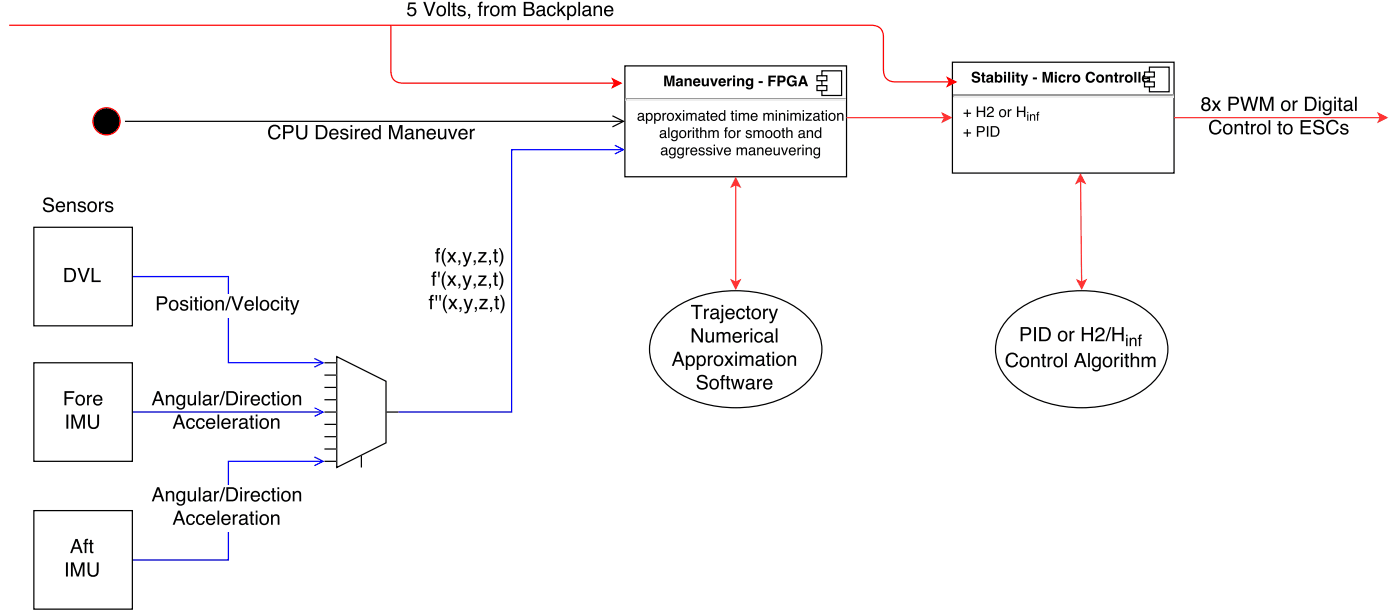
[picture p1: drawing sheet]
<svg xmlns="http://www.w3.org/2000/svg" width="401mm" height="175mm" viewBox="0 0 401 175" stroke-linecap="round" stroke-linejoin="round" font-family="sans-serif">
<circle cx="30.5" cy="34.7" r="3.9" fill="#000"/>
<circle cx="30.5" cy="34.7" r="3.9" fill="none" stroke="#f00" stroke-width=".35"/>
<path d="M272.9 17.8h63.5v31.8h-63.5z" fill="none" stroke="#000" stroke-width=".35"/>
<path d="M273 27.3h63.2" fill="none" stroke="#9a9a9a" stroke-width=".35"/>
<path d="M273 27.7h63.2" fill="none" stroke="#eee" stroke-width=".35"/>
<path d="M273 27.2h.4v.3l-.4 .4z" fill="#9a9a9a"/>
<path d="M336.2 27.2v.7h-.4v-.4z" fill="#eee"/>
<g fill="#000">
<path d="M277 31.4h.3v.9h.9v.3h-.9v.9h-.3v-.9h-.9v-.3h.9zM279.8 30.5h.5v1.2h1.5v-1.2h.5v3h-.5v-1.4h-1.5v1.4h-.5zM283.1 30.8a.97 .97 0 0 1 1.5 .2 .97 .97 0 0 1-.6 1.4l-.9 .8h1.6v.3h-2a2.05 2.05 0 0 1 1.5-1.7 .6 .6 0 0 0-.3-.9 .6 .6 0 0 0-.7 .7h-.4zM286.9 31.7a.79 .79 0 0 0-.3 1.1 .79 .79 0 0 0 1.2 .2 .81 .81 0 0 0 0-1 .81 .81 0 0 0-.9-.3zM286.5 31.6a1.08 1.08 0 0 1 1.5 .1 1.08 1.08 0 0 1-.1 1.5 1.08 1.08 0 0 1-1.6-.1v-1zM288.7 31.3h.4v.4l.7-.4v.4h-.4l-.3 .4v1.4h-.4zM291.4 30.5h.4v1.2h1.6v-1.2h.4v3h-.4v-1.4h-1.6v1.4h-.4z"/>
<path d="M277 37h.3v.9h.9v.4h-.9v.9h-.3v-.9h-.9v-.4h.9zM279.9 36.1h1.3a.88 .88 0 0 1 .9 .9 .88 .88 0 0 1-.9 .9h-.9v1.3h-.4zM280.3 36.5v1h.8a.53 .53 0 0 0 .6-.5 .53 .53 0 0 0-.6-.5zM282.8 36.1h.4v3.1h-.4zM284.3 36.5v2.3h.7a1.19 1.19 0 0 0 1-1.2 1.19 1.19 0 0 0-1-1.1zM283.9 36.1h1.2a1.54 1.54 0 0 1 1.3 1.5 1.54 1.54 0 0 1-1.3 1.6h-1.2z"/>
<path d="M278.7 20.8a1.26 1.26 0 0 1 2.1 .7h-.6a.56 .56 0 0 0-.6-.5 .56 .56 0 0 0-.6 .5l.2 .1a1.66 1.66 0 0 1 1.7 1.1 1.28 1.28 0 0 1-1.3 1 1.28 1.28 0 0 1-1.2-1h.6a.63 .63 0 0 0 .6 .5 .63 .63 0 0 0 .6-.5l-.2-.2a1.26 1.26 0 0 1-1.5-1.3zM281.4 20.8h.6v.6h.3v.4h-.3v1.3l.3 .1v.5l-.7-.1-.2-.2v-1.6h-.3v-.4h.3zM283.3 22.7l-.1 .1a.39 .39 0 0 0 .5 .4 .39 .39 0 0 0 .1-.6zM282.8 21.6a1.04 1.04 0 0 1 1.7 .4l.2 1.6h-.7v-.2a.78 .78 0 0 1-1.1 .3 .78 .78 0 0 1-.3-1 .78 .78 0 0 1 1-.4l.3-.2a.36 .36 0 0 0-.3-.3 .36 .36 0 0 0-.4 .3h-.6zM285 20.6h.6v1.1a.97 .97 0 0 1 1.3-.2 .97 .97 0 0 1 .3 1.3 .88 .88 0 0 1-.6 .8 .88 .88 0 0 1-1-.2v.2h-.6zM285.8 22a.63 .63 0 0 0-.2 .8 .63 .63 0 0 0 .9 .2 .64 .64 0 0 0 .1-.8 .64 .64 0 0 0-.8-.2zM287.6 20.6h.6v.5h-.6zM287.6 21.4h.6v2.2h-.6zM288.8 20.6h.6v3h-.6zM290 20.6h.6v.5h-.6zM290 21.4h.6v2.2h-.6zM291.2 20.8h.6v.6h.4v.4h-.4v1.3l.4 .1v.5l-.7-.1-.2-.2-.1-1.6h-.3v-.4h.3zM292.3 21.4h.7l.5 1.6 .4-1.6h.7l-.8 2.2a.91 .91 0 0 1-1.1 .9v-.4l.3-.1 .2-.3zM295.9 22.2h1.2v.5h-1.2zM298.7 20.6h.9l.6 2.4 .5-2.4h1v3h-.6v-2.5l-.6 2.5h-.6l-.6-2.5v2.5h-.6zM302.2 20.6h.6v.5h-.6zM302.2 21.4h.6v2.2h-.6zM303.5 21.7a1.04 1.04 0 0 1 1.1-.3 1.04 1.04 0 0 1 .7 .8h-.6a.47 .47 0 0 0-.6-.3 .47 .47 0 0 0-.2 .6 .46 .46 0 0 0 .2 .7 .46 .46 0 0 0 .6-.4h.6a1.11 1.11 0 0 1-1.6 .8 1.11 1.11 0 0 1-.3-1.7zM305.7 21.4h.6v.4l.3-.4 .4-.1v.6a.54 .54 0 0 0-.7 .7v1h-.6zM308 22a.64 .64 0 0 0-.1 1 .64 .64 0 0 0 .9-.1 .63 .63 0 0 0 0-.9 .63 .63 0 0 0-.8 0zM307.2 22.5a1.2 1.2 0 0 1 2.4 0 1.2 1.2 0 0 1-2.4 0zM311.5 20.9a1.36 1.36 0 0 1 2.2 .7h-.6a.76 .76 0 0 0-1-.5 .76 .76 0 0 0-.4 1 .75 .75 0 0 0 .5 1 .75 .75 0 0 0 .9-.5h.6a1.41 1.41 0 0 1-1.8 1 1.41 1.41 0 0 1-.8-1.8zM314.8 22a.64 .64 0 0 0-.1 1 .64 .64 0 0 0 1-.1 .63 .63 0 0 0-.1-.9 .63 .63 0 0 0-.8 0zM314 22.5a1.2 1.2 0 0 1 2.4 0 1.2 1.2 0 0 1-2.4 0zM316.8 21.4h.5v.3a.79 .79 0 0 1 .9-.3 .79 .79 0 0 1 .6 .7v1.5h-.6v-1.3a.44 .44 0 0 0-.5-.5 .44 .44 0 0 0-.3 .6v1.2h-.6zM319.4 20.8h.6v.6h.4v.4h-.4v1.3l.4 .1v.5l-.7-.1-.2-.2-.1-1.6h-.3v-.4h.3zM320.7 21.4h.6v.4l.4-.4 .4-.1-.1 .6a.54 .54 0 0 0-.7 .7v1h-.6zM323 22a.64 .64 0 0 0-.1 1 .64 .64 0 0 0 1-.1 .63 .63 0 0 0 0-.9 .63 .63 0 0 0-.9 0zM322.2 22.5a1.2 1.2 0 0 1 2.4 0 1.2 1.2 0 0 1-2.4 0zM325 20.6h.6v3h-.6zM326.2 20.6h.6v3h-.6zM327.9 21.9l-.1 .4h.9l-.3-.5zM327.4 21.6a1.09 1.09 0 0 1 1.4-.2 1.09 1.09 0 0 1 .5 1.3h-1.6a.49 .49 0 0 0 .4 .5 .49 .49 0 0 0 .6-.2h.6a1.16 1.16 0 0 1-1.8 .5 1.16 1.16 0 0 1-.1-1.9zM329.7 21.4h.5v.4l.4-.4 .4-.1-.1 .6a.54 .54 0 0 0-.6 .7v1h-.6z"/>
<path d="M294.3 32.7h.3v1.9h-.3zM294.3 32h.3v.4h-.3zM295.1 32.7h.3v.3a.66 .66 0 0 1 .7-.3 .66 .66 0 0 1 .5 .7v1.2h-.3v-1.2a.46 .46 0 0 0-.6-.4 .46 .46 0 0 0-.3 .6v1h-.3zM297.2 32.2l.5-.2v.3l-.3 .2 .3 .5h-.3v1.6h-.3v-1.6h-.2v-.3h.2z"/>
</g>
<path d="M329.3 19.2h5.7v7.1h-5.7v-1.4h-1.4v-1.4h1.4v-1.5h-1.4v-1.4h1.4z" fill="#fff"/>
<path d="M179 18.9h63.5v31.7h-63.5zM327.9 20.6h1.4v-1.4h5.7v7.1h-5.7v-1.4h-1.4v-1.4h1.4v-1.5h-1.4zM329.3 20.6h1.4v1.4h-1.4M329.3 23.5h1.4v1.4h-1.4" fill="none" stroke="#000" stroke-width=".35"/>
<path d="M179.2 28.4h63.2" fill="none" stroke="#9a9a9a" stroke-width=".35"/>
<path d="M179.2 28.8h63.2" fill="none" stroke="#eee" stroke-width=".35"/>
<path d="M179.2 28.2h.4v.4l-.4 .3z" fill="#9a9a9a"/>
<path d="M242.4 28.2v.7h-.4v-.3z" fill="#eee"/>
<g fill="#000">
<path d="M183.1 33.8a.53 .53 0 0 0 .7 .5 .53 .53 0 0 0 .2-.8zM182.9 32.6a.96 .96 0 0 1 1.6 .3v1.3l.2 .1-.2 .3a.68 .68 0 0 0-1 0 .68 .68 0 0 1-.9-.5 .68 .68 0 0 1 .7-.8l.8-.2a.5 .5 0 0 0-.5-.5 .5 .5 0 0 0-.5 .4h-.4zM185.6 32.8l-.1 .2a.7 .7 0 0 0 0 1 .7 .7 0 0 0 1.1-.1 .75 .75 0 0 0-.1-.9 .75 .75 0 0 0-.9-.2zM185.1 32.4h.3v.3a.96 .96 0 0 1 1.3-.2 .96 .96 0 0 1 .3 1.3 .88 .88 0 0 1-.6 .8 .88 .88 0 0 1-1-.3v1.2h-.3zM188 32.8l-.2 .2a.7 .7 0 0 0 .1 1 .7 .7 0 0 0 1-.1 .75 .75 0 0 0 0-.9 .75 .75 0 0 0-.9-.2zM187.4 32.4h.4v.3a.96 .96 0 0 1 1.3-.2 .96 .96 0 0 1 .2 1.3 .88 .88 0 0 1-.5 .8 .88 .88 0 0 1-1-.3v1.2h-.4zM189.8 32.4h.4v.3l.7-.4v.4l-.5 .1-.2 .3v1.5h-.4zM191.7 32.7a.79 .79 0 0 0-.2 1.2 .79 .79 0 0 0 1.1 .2 .81 .81 0 0 0 .1-1.1 .81 .81 0 0 0-1-.3zM191.3 32.6a1.08 1.08 0 0 1 1.6 .2 1.08 1.08 0 0 1-.2 1.5 1.08 1.08 0 0 1-1.5-.2l-.1-.9zM193.3 32.4h.5l.5 .7 .6-.7h.4l-.7 1 .7 1.2h-.4l-.6-.9-.5 .9h-.5l.8-1.2zM195.7 32.4h.4v2.2h-.4zM195.7 31.5h.4v.5h-.4zM196.6 32.4h.4v.3a.72 .72 0 0 1 1.2 0 .73 .73 0 0 1 .9-.4 .73 .73 0 0 1 .5 .8v1.5h-.4v-1.6a.48 .48 0 0 0-.6-.3 .48 .48 0 0 0-.3 .6v1.3h-.4v-1.5a.5 .5 0 0 0-.6-.5 .5 .5 0 0 0-.3 .8v1.2h-.4zM200.5 33.8a.53 .53 0 0 0 .7 .5 .53 .53 0 0 0 .2-.8zM200.3 32.6a.96 .96 0 0 1 1.6 .3v1.3l.2 .1-.2 .3a.68 .68 0 0 0-1 0 .68 .68 0 0 1-.9-.5 .68 .68 0 0 1 .7-.8l.8-.2a.5 .5 0 0 0-.5-.5 .5 .5 0 0 0-.5 .4h-.4zM202.6 31.7h.3v.7h.4v.3h-.4v1.4l.4 .2v.3a.53 .53 0 0 1-.7-.5v-1.4h-.3v-.3h.3zM203.8 32.6a1.01 1.01 0 0 1 1.3-.2 1.01 1.01 0 0 1 .5 1.2h-1.7a.63 .63 0 0 0 .5 .7 .63 .63 0 0 0 .8-.4h.3a1.08 1.08 0 0 1-1.5 .6 1.08 1.08 0 0 1-.3-1.6zM204.1 32.8l-.2 .5h1.3a.61 .61 0 0 0-.4-.6 .61 .61 0 0 0-.7 .1zM206.4 32.9a.81 .81 0 0 0-.1 .9 .81 .81 0 0 0 .9 .4 .78 .78 0 0 0 .3-1 .78 .78 0 0 0-1.1-.3zM206.3 32.5l.7-.2 .5 .3v-1.1h.3v3.1h-.3v-.3a1.01 1.01 0 0 1-1.4 0 1.01 1.01 0 0 1-.1-1.4zM209.6 31.7h.4v.7h.3v.3h-.3v1.4l.3 .2v.3a.53 .53 0 0 1-.7-.5v-1.4h-.3v-.3h.3zM210.7 32.4h.4v2.2h-.4zM210.7 31.5h.4v.5h-.4zM211.7 32.4h.3v.3a.72 .72 0 0 1 1.3 0 .73 .73 0 0 1 .8-.4 .73 .73 0 0 1 .5 .8v1.5h-.4v-1.6a.48 .48 0 0 0-.6-.3 .48 .48 0 0 0-.3 .6v1.3h-.3v-1.5a.5 .5 0 0 0-.7-.5 .5 .5 0 0 0-.3 .8v1.2h-.3zM215.3 32.6a1.01 1.01 0 0 1 1.3-.2 1.01 1.01 0 0 1 .5 1.2h-1.6a.63 .63 0 0 0 .4 .7 .63 .63 0 0 0 .8-.4h.3a1.08 1.08 0 0 1-1.5 .6 1.08 1.08 0 0 1-.3-1.6zM215.6 32.8l-.1 .5h1.2a.61 .61 0 0 0-.4-.6 .61 .61 0 0 0-.7 .1zM218.7 32.4h.4v.3a.72 .72 0 0 1 1.2 0 .73 .73 0 0 1 .9-.4 .73 .73 0 0 1 .5 .8v1.5h-.4v-1.6a.48 .48 0 0 0-.6-.3 .48 .48 0 0 0-.3 .6v1.3h-.4v-1.5a.5 .5 0 0 0-.6-.5 .5 .5 0 0 0-.3 .8v1.2h-.4zM222.2 32.4h.4v2.2h-.4zM222.2 31.5h.4v.5h-.4zM223.2 32.4h.3v.3a.78 .78 0 0 1 .9-.4 .78 .78 0 0 1 .6 .9v1.4h-.4v-1.4a.55 .55 0 0 0-.7-.5 .55 .55 0 0 0-.4 .7v1.2h-.3zM225.5 32.4h.4v2.2h-.4zM225.5 31.5h.4v.5h-.4zM226.5 32.4h.3v.3a.72 .72 0 0 1 1.3 0 .73 .73 0 0 1 .8-.4 .73 .73 0 0 1 .5 .8v1.5h-.4v-1.6a.48 .48 0 0 0-.6-.3 .48 .48 0 0 0-.3 .6v1.3h-.3v-1.5a.5 .5 0 0 0-.7-.5 .5 .5 0 0 0-.3 .8v1.2h-.3zM230 32.4h.4v2.2h-.4zM230 31.5h.4v.5h-.4zM230.8 32.4h1.8v.3l-1.3 1.5h1.3v.4h-1.9v-.3l1.4-1.6h-1.3zM233.4 33.8a.53 .53 0 0 0 .6 .5 .53 .53 0 0 0 .3-.8zM233.2 32.6a.96 .96 0 0 1 1.6 .3v1.3l.2 .1-.2 .3a.68 .68 0 0 0-1 0 .68 .68 0 0 1-.9-.5 .68 .68 0 0 1 .7-.8l.8-.2a.5 .5 0 0 0-.5-.5 .5 .5 0 0 0-.5 .4h-.4zM235.5 31.7h.3v.7h.4v.3h-.4v1.4l.4 .2v.3a.53 .53 0 0 1-.7-.5v-1.4h-.3v-.3h.3zM236.6 32.4h.3v2.2h-.3zM236.6 31.5h.3v.5h-.3zM238 32.7a.79 .79 0 0 0-.3 1.2 .79 .79 0 0 0 1.2 .2 .81 .81 0 0 0 .1-1.1 .81 .81 0 0 0-1-.3zM237.6 32.6a1.08 1.08 0 0 1 1.6 .2 1.08 1.08 0 0 1-.2 1.5 1.08 1.08 0 0 1-1.5-.2l-.1-.9zM239.8 32.4h.4v.3a.78 .78 0 0 1 .9-.4 .78 .78 0 0 1 .6 .9v1.4h-.4v-1.4a.55 .55 0 0 0-.7-.5 .55 .55 0 0 0-.4 .7v1.2h-.4z"/>
<path d="M189.4 38.7a.53 .53 0 0 0 .7 .5 .53 .53 0 0 0 .3-.8zM189.2 37.5a.96 .96 0 0 1 1.6 .4v1.3h.3l-.2 .4a.68 .68 0 0 0-1.1 0 .68 .68 0 0 1-.8-.6 .68 .68 0 0 1 .7-.8l.7-.1a.5 .5 0 0 0-.4-.6 .5 .5 0 0 0-.6 .5h-.3zM191.4 36.5h.4v3h-.4zM192.5 37.6a.83 .83 0 0 1 1.3 0v-.3h.4v2a.97 .97 0 0 1-.8 1.1 .97 .97 0 0 1-1.1-.6h.4a.64 .64 0 0 0 .8 .3 .64 .64 0 0 0 .3-.9 .96 .96 0 0 1-1.3 .2 .96 .96 0 0 1-.3-1.3zM192.8 37.8a.77 .77 0 0 0-.2 1 .77 .77 0 0 0 1 .3 .77 .77 0 0 0 .2-1.1 .77 .77 0 0 0-1-.2zM195.2 37.7a.79 .79 0 0 0-.2 1.1 .79 .79 0 0 0 1.1 .2 .81 .81 0 0 0 .1-1 .81 .81 0 0 0-1-.3zM194.9 37.6a1.08 1.08 0 0 1 1.5 .1 1.08 1.08 0 0 1-.2 1.5 1.08 1.08 0 0 1-1.5-.1l-.1-1zM197.1 37.3h.3v.4l.8-.4v.4h-.5l-.2 .4v1.4h-.4zM198.5 37.3h.4v2.2h-.4zM198.5 36.5h.4v.4h-.4zM199.5 36.7h.4v.6h.3v.3h-.3v1.4l.3 .2v.3a.53 .53 0 0 1-.7-.4v-1.5h-.3v-.3h.3zM200.6 36.5h.4v1.1a.78 .78 0 0 1 .9-.3 .78 .78 0 0 1 .5 .8v1.4h-.4v-1.4a.55 .55 0 0 0-.6-.5 .55 .55 0 0 0-.4 .7v1.2h-.4zM202.9 37.3h.4v.3a.72 .72 0 0 1 1.3 0 .73 .73 0 0 1 .8-.3 .73 .73 0 0 1 .5 .7v1.5h-.4v-1.5a.48 .48 0 0 0-.6-.4 .48 .48 0 0 0-.3 .6v1.3h-.4v-1.4a.5 .5 0 0 0-.6-.5 .5 .5 0 0 0-.3 .7v1.2h-.4zM207.8 36.6l.7-.2v.4l-.4 .1v.4h.4v.3h-.4v1.9h-.4v-1.9h-.3v-.3h.3zM209.3 37.7a.79 .79 0 0 0-.2 1.1 .79 .79 0 0 0 1.1 .2 .81 .81 0 0 0 .1-1 .81 .81 0 0 0-1-.3zM208.9 37.6a1.08 1.08 0 0 1 1.6 .1 1.08 1.08 0 0 1-.2 1.5 1.08 1.08 0 0 1-1.5-.1l-.1-1zM211.2 37.3h.3v.4l.8-.4v.4h-.5l-.2 .4v1.4h-.4zM213.9 37.4a.89 .89 0 0 1 1.5 .5h-.4a.47 .47 0 0 0-.5-.3 .47 .47 0 0 0-.4 .4l.2 .1a.81 .81 0 0 1 .9 .3 .81 .81 0 0 1 0 1 .97 .97 0 0 1-1.6-.6h.4a.49 .49 0 0 0 .5 .5 .49 .49 0 0 0 .4-.6l-.1-.1a.8 .8 0 0 1-.9-.2 .8 .8 0 0 1 0-1zM215.9 37.3h.3v.3a.72 .72 0 0 1 1.3 0 .73 .73 0 0 1 .8-.3 .73 .73 0 0 1 .5 .7v1.5h-.3v-1.5a.48 .48 0 0 0-.6-.4 .48 .48 0 0 0-.4 .6v1.3h-.3v-1.4a.5 .5 0 0 0-.7-.5 .5 .5 0 0 0-.3 .7v1.2h-.3zM219.9 37.7a.79 .79 0 0 0-.3 1.1 .79 .79 0 0 0 1.2 .2 .81 .81 0 0 0 .1-1 .81 .81 0 0 0-1-.3zM219.5 37.6a1.08 1.08 0 0 1 1.6 .1 1.08 1.08 0 0 1-.2 1.5 1.08 1.08 0 0 1-1.5-.1l-.1-1zM222.3 37.7a.79 .79 0 0 0-.3 1.1 .79 .79 0 0 0 1.1 .2 .81 .81 0 0 0 .1-1 .81 .81 0 0 0-.9-.3zM221.9 37.6a1.08 1.08 0 0 1 1.5 .1 1.08 1.08 0 0 1-.2 1.5 1.08 1.08 0 0 1-1.5-.1l-.1-1zM224.2 36.7h.3v.6h.4v.3h-.4v1.4l.4 .2v.3a.53 .53 0 0 1-.7-.4v-1.5h-.3v-.3h.3zM225.3 36.5h.3v1.1a.78 .78 0 0 1 .9-.3 .78 .78 0 0 1 .6 .8v1.4h-.4v-1.4a.55 .55 0 0 0-.7-.5 .55 .55 0 0 0-.4 .7v1.2h-.3zM229.1 38.7a.53 .53 0 0 0 .7 .5 .53 .53 0 0 0 .3-.8zM228.9 37.5a.96 .96 0 0 1 1.6 .4v1.3h.3l-.2 .4a.68 .68 0 0 0-1 0 .68 .68 0 0 1-.9-.6 .68 .68 0 0 1 .7-.8l.8-.1a.5 .5 0 0 0-.5-.6 .5 .5 0 0 0-.5 .5h-.4zM231.1 37.3h.4v.3a.78 .78 0 0 1 .9-.3 .78 .78 0 0 1 .6 .8v1.4h-.4v-1.4a.55 .55 0 0 0-.7-.5 .55 .55 0 0 0-.4 .8v1.1h-.4zM233.9 37.8a.81 .81 0 0 0-.1 1 .81 .81 0 0 0 .9 .4 .78 .78 0 0 0 .3-1.1 .78 .78 0 0 0-1.1-.3zM233.8 37.4l.7-.1 .4 .3v-1.1h.4v3h-.3v-.3a1.01 1.01 0 0 1-1.5 .1 1.01 1.01 0 0 1 0-1.4z"/>
<path d="M190.3 21.6h.9l.6 2.4 .5-2.4h.9v3.1h-.6l.1-2.6-.6 2.6h-.6l-.6-2.6v2.6h-.6zM194.4 23.8l-.1 .1a.39 .39 0 0 0 .5 .4 .39 .39 0 0 0 .1-.6zM193.9 22.7a1.04 1.04 0 0 1 1.7 .4l.1 1.6h-.6l-.1-.3a.78 .78 0 0 1-1 .3 .78 .78 0 0 1-.3-1 .78 .78 0 0 1 1-.4l.3-.1a.36 .36 0 0 0-.4-.4 .36 .36 0 0 0-.3 .4h-.6zM196.1 22.4h.6v.4a.79 .79 0 0 1 .9-.4 .79 .79 0 0 1 .6 .8v1.5h-.6v-1.4a.44 .44 0 0 0-.5-.4 .44 .44 0 0 0-.4 .6v1.2h-.6zM199.3 23l-.2 .3h1l-.3-.4zM198.8 22.7a1.09 1.09 0 0 1 1.4-.2 1.09 1.09 0 0 1 .5 1.2h-1.6a.49 .49 0 0 0 .4 .6 .49 .49 0 0 0 .5-.3h.6a1.16 1.16 0 0 1-1.7 .5 1.16 1.16 0 0 1-.1-1.8zM201.1 22.4h.6v1.4a.43 .43 0 0 0 .5 .5 .43 .43 0 0 0 .3-.6v-1.3h.6v2.3h-.6v-.3a.8 .8 0 0 1-1 .3 .8 .8 0 0 1-.4-.9zM203.4 22.4h.7l.5 1.7 .4-1.7h.7l-.8 2.3h-.7zM206.6 23l-.2 .3h1l-.3-.4zM206.1 22.7a1.09 1.09 0 0 1 1.3-.2 1.09 1.09 0 0 1 .6 1.2h-1.6a.49 .49 0 0 0 .4 .6 .49 .49 0 0 0 .5-.3h.6a1.16 1.16 0 0 1-1.7 .5 1.16 1.16 0 0 1-.1-1.8zM208.4 22.4h.5v.4l.4-.4h.4l-.1 .6a.54 .54 0 0 0-.6 .6v1.1h-.6zM210 21.6h.6v.6h-.6zM210 22.4h.6v2.3h-.6zM211.2 22.4h.6v.4a.79 .79 0 0 1 .8-.4 .79 .79 0 0 1 .6 .8v1.5h-.6v-1.4a.44 .44 0 0 0-.5-.4 .44 .44 0 0 0-.3 .6v1.2h-.6zM214.4 23a.59 .59 0 0 0-.1 .9 .59 .59 0 0 0 .9 0 .6 .6 0 0 0-.1-.7 .6 .6 0 0 0-.7-.2zM214.1 22.5l.6-.1 .5 .4v-.4h.6v2.2a1.1 1.1 0 0 1-.9 1 1.1 1.1 0 0 1-1.2-.7h.6a.54 .54 0 0 0 .8 .2 .54 .54 0 0 0 .1-.7 .96 .96 0 0 1-1.3 .1 .96 .96 0 0 1-.2-1.2zM217.3 23.2h1.2v.6h-1.2zM220.2 21.7h2.1v.5h-1.5v.7h1.3v.5h-1.3v1.3h-.6zM223.4 22.2v.9h.6a.45 .45 0 0 0 .5-.5 .45 .45 0 0 0-.5-.4zM222.8 21.6h1.3a.98 .98 0 0 1 1 1 .98 .98 0 0 1-1.1 1h-.6v1.1h-.6zM225.8 22a1.42 1.42 0 0 1 2.4 .6h-.6a.83 .83 0 0 0-1.1-.5 .83 .83 0 0 0-.4 1.1 .83 .83 0 0 0 .6 1 .83 .83 0 0 0 1-.6h-.7v-.5h1.2v1.6h-.4v-.4a1.44 1.44 0 0 1-2 .1 1.44 1.44 0 0 1-.3-1.9zM230.1 22.3l-.4 1.2h.8zM229.7 21.6h.7l1.1 3.1h-.7l-.2-.6h-1.1l-.2 .6h-.7z"/>
<path d="M189.8 43.7a.53 .53 0 0 0 .6 .5 .53 .53 0 0 0 .3-.8zM189.6 42.5a.96 .96 0 0 1 1.6 .3v1.3l.2 .1-.2 .3a.68 .68 0 0 0-1 0 .68 .68 0 0 1-.9-.6 .68 .68 0 0 1 .7-.7l.8-.2a.5 .5 0 0 0-.5-.5 .5 .5 0 0 0-.5 .4h-.4zM191.9 42.5a.83 .83 0 0 1 1.3 0v-.2h.4v2a.97 .97 0 0 1-.8 1.1 .97 .97 0 0 1-1.1-.7h.4a.64 .64 0 0 0 .8 .3 .64 .64 0 0 0 .3-.9 .96 .96 0 0 1-1.3 .2 .96 .96 0 0 1-.2-1.3zM192.2 42.7a.77 .77 0 0 0-.2 1 .77 .77 0 0 0 1 .3 .77 .77 0 0 0 .2-1 .77 .77 0 0 0-1-.3zM194.3 42.5a.83 .83 0 0 1 1.3 0v-.2h.3v2a.97 .97 0 0 1-.7 1.1 .97 .97 0 0 1-1.1-.7h.3a.64 .64 0 0 0 .9 .3 .64 .64 0 0 0 .3-.9 .96 .96 0 0 1-1.3 .2 .96 .96 0 0 1-.3-1.3zM194.6 42.7a.77 .77 0 0 0-.2 1 .77 .77 0 0 0 1 .3 .77 .77 0 0 0 .2-1 .77 .77 0 0 0-1-.3zM196.5 42.2h.3v.4l.8-.4v.4l-.5 .1-.2 .3v1.4h-.4zM198.1 42.5a1.01 1.01 0 0 1 1.2-.2 1.01 1.01 0 0 1 .5 1.2h-1.6a.63 .63 0 0 0 .4 .7 .63 .63 0 0 0 .8-.4h.4a1.08 1.08 0 0 1-1.6 .6 1.08 1.08 0 0 1-.3-1.6zM198.4 42.7l-.2 .5h1.2a.61 .61 0 0 0-.4-.6 .61 .61 0 0 0-.6 .1zM200.4 42.4a.89 .89 0 0 1 1.5 .5h-.4a.47 .47 0 0 0-.5-.4 .47 .47 0 0 0-.4 .4l.2 .2a.81 .81 0 0 1 .9 .3 .81 .81 0 0 1 0 .9 .97 .97 0 0 1-1.6-.5h.4a.49 .49 0 0 0 .5 .4 .49 .49 0 0 0 .4-.6h-.1a.8 .8 0 0 1-.9-.3 .8 .8 0 0 1 0-.9zM202.5 42.4a.89 .89 0 0 1 1.5 .5h-.4a.47 .47 0 0 0-.5-.4 .47 .47 0 0 0-.4 .4l.2 .2a.81 .81 0 0 1 .9 .3 .81 .81 0 0 1 0 .9 .97 .97 0 0 1-1.6-.5h.4a.49 .49 0 0 0 .5 .4 .49 .49 0 0 0 .5-.6h-.2a.8 .8 0 0 1-.9-.3 .8 .8 0 0 1 0-.9zM204.5 42.2h.4v2.2h-.4zM204.5 41.4h.4v.4h-.4zM205.2 42.2h.4l.6 1.8 .6-1.8h.4l-.8 2.2h-.4zM207.7 42.5a1.01 1.01 0 0 1 1.2-.2 1.01 1.01 0 0 1 .5 1.2h-1.6a.63 .63 0 0 0 .5 .7 .63 .63 0 0 0 .7-.4h.4a1.08 1.08 0 0 1-1.5 .6 1.08 1.08 0 0 1-.4-1.6zM208 42.7l-.2 .5h1.2a.61 .61 0 0 0-.3-.6 .61 .61 0 0 0-.7 .1zM211.1 42.2h.3v.4a.72 .72 0 0 1 1.3-.1 .73 .73 0 0 1 .8-.3 .73 .73 0 0 1 .5 .8v1.4h-.4v-1.5a.48 .48 0 0 0-.5-.4 .48 .48 0 0 0-.4 .7v1.2h-.3v-1.4a.5 .5 0 0 0-.7-.5 .5 .5 0 0 0-.3 .8v1.1h-.3zM214.9 43.7a.53 .53 0 0 0 .7 .5 .53 .53 0 0 0 .3-.8zM214.7 42.5a.96 .96 0 0 1 1.6 .3v1.3l.3 .1-.2 .3a.68 .68 0 0 0-1.1 0 .68 .68 0 0 1-.8-.6 .68 .68 0 0 1 .7-.7l.7-.2a.5 .5 0 0 0-.4-.5 .5 .5 0 0 0-.6 .4h-.3zM216.9 42.2h.4v.4a.78 .78 0 0 1 .9-.4 .78 .78 0 0 1 .5 .8v1.4h-.3v-1.3a.55 .55 0 0 0-.7-.6 .55 .55 0 0 0-.4 .8v1.1h-.4zM219.5 42.5a1.01 1.01 0 0 1 1.2-.2 1.01 1.01 0 0 1 .5 1.2h-1.6a.63 .63 0 0 0 .4 .7 .63 .63 0 0 0 .8-.4h.4a1.08 1.08 0 0 1-1.6 .6 1.08 1.08 0 0 1-.3-1.6zM219.8 42.7l-.2 .5h1.2a.61 .61 0 0 0-.4-.6 .61 .61 0 0 0-.6 .1zM221.6 42.2h.4v1.5a.56 .56 0 0 0 .8 .5 .56 .56 0 0 0 .2-.9v-1.1h.4v2.2h-.3v-.3a.77 .77 0 0 1-.9 .4 .77 .77 0 0 1-.6-.8zM223.7 42.2h.5l.6 1.8 .6-1.8h.4l-.8 2.2h-.4zM226.3 42.5a1.01 1.01 0 0 1 1.2-.2 1.01 1.01 0 0 1 .5 1.2h-1.6a.63 .63 0 0 0 .5 .7 .63 .63 0 0 0 .7-.4h.4a1.08 1.08 0 0 1-1.6 .6 1.08 1.08 0 0 1-.3-1.6zM226.6 42.7l-.2 .5h1.2a.61 .61 0 0 0-.3-.6 .61 .61 0 0 0-.7 .1zM228.5 42.2h.3v.4l.8-.4v.4l-.5 .1-.2 .3-.1 1.4h-.3zM229.9 42.2h.3v2.2h-.3zM229.9 41.4h.3v.4h-.3zM230.8 42.2h.4v.4a.78 .78 0 0 1 .9-.4 .78 .78 0 0 1 .5 .8v1.4h-.4v-1.3a.55 .55 0 0 0-.6-.6 .55 .55 0 0 0-.4 .8v1.1h-.4zM233.3 42.5a.83 .83 0 0 1 1.3 0v-.2h.4v2a.97 .97 0 0 1-.8 1.1 .97 .97 0 0 1-1.1-.7h.4a.64 .64 0 0 0 .8 .3 .64 .64 0 0 0 .3-.9 .96 .96 0 0 1-1.3 .2 .96 .96 0 0 1-.3-1.3zM233.6 42.7a.77 .77 0 0 0-.2 1 .77 .77 0 0 0 1 .3 .77 .77 0 0 0 .2-1 .77 .77 0 0 0-1-.3z"/>
</g>
<path d="M234.1 21.7h1.4v-1.4h5.6v7h-5.6v-1.4h-1.4v-1.4h1.4v-1.4h-1.4z" fill="#fff"/>
<path d="M35.8 34.7h142.4M175.5 33.2l3.1 1.5-3.1 1.6M235.5 20.3h5.6v7h-5.6v-1.4h-1.4v-1.4h1.4v-1.4h-1.4v-1.4h1.4zM235.5 21.7h1.4v1.4h-1.4M235.5 24.5h1.4v1.4h-1.4" fill="none" stroke="#000" stroke-width=".35"/>
<path d="M76.6 35.3h59.6v6.7h-59.6z" fill="#fff"/>
<g fill="#000">
<path d="M77.3 36.3a1.74 1.74 0 0 1 1.7-.6 1.74 1.74 0 0 1 1.4 1.3h-.6a1.3 1.3 0 0 0-1.6-.7 1.3 1.3 0 0 0-.8 1.6 1.27 1.27 0 0 0 1 1.6 1.27 1.27 0 0 0 1.5-1.1h.5a1.87 1.87 0 0 1-2.4 1.5 1.87 1.87 0 0 1-1.2-2.5zM81.1 35.8h1.8a1.17 1.17 0 0 1 1.2 1.2 1.17 1.17 0 0 1-1.2 1.2h-1.2v1.7h-.6zM81.7 36.3v1.4h1a.71 .71 0 0 0 .9-.7 .71 .71 0 0 0-.9-.7zM84.9 35.8h.5v2.5a1.05 1.05 0 0 0 1.1 1.2 1.05 1.05 0 0 0 1-1.2v-2.5h.5v2.3a1.62 1.62 0 0 1-1.5 1.9 1.62 1.62 0 0 1-1.6-1.9zM91 36.3v3.1h1a1.58 1.58 0 0 0 1.3-1.6 1.58 1.58 0 0 0-1.3-1.5zM90.5 35.8a3.4 3.4 0 0 1 2.7 .3 2.16 2.16 0 0 1 .6 2.2 2.16 2.16 0 0 1-1.7 1.6h-1.6zM94.7 37.3a1.35 1.35 0 0 1 1.6-.3 1.35 1.35 0 0 1 .7 1.5h-2.2a.84 .84 0 0 0 .7 1 .84 .84 0 0 0 1-.6h.5a1.41 1.41 0 0 1-2 .9 1.41 1.41 0 0 1-.6-2zM95.1 37.5l-.3 .7h1.7a.81 .81 0 0 0-.5-.9 .81 .81 0 0 0-.9 .2zM97.8 37.1a1.17 1.17 0 0 1 2 .7h-.5a.62 .62 0 0 0-.7-.5 .62 .62 0 0 0-.5 .5l.2 .2a1.26 1.26 0 0 1 1.5 1.3 1.28 1.28 0 0 1-1.3 .7 1.28 1.28 0 0 1-1.1-1.1h.5a.72 .72 0 0 0 .7 .7 .72 .72 0 0 0 .7-.7l-.3-.2a1.24 1.24 0 0 1-1.5-1.2zM100.4 36.9h.5v3h-.5zM100.4 35.8h.5v.6h-.5zM101.7 36.9h.5v.5l.4-.5h.5l-.1 .5a.75 .75 0 0 0-.8 .8v1.7h-.5zM103.8 37.3a1.35 1.35 0 0 1 1.6-.3 1.35 1.35 0 0 1 .7 1.5h-2.2a.84 .84 0 0 0 .7 1 .84 .84 0 0 0 1-.6h.4a1.41 1.41 0 0 1-1.9 .9 1.41 1.41 0 0 1-.6-2zM104.2 37.5l-.3 .7h1.7a.81 .81 0 0 0-.5-.9 .81 .81 0 0 0-.9 .2zM107.2 37.6a1.08 1.08 0 0 0-.2 1.3 1.08 1.08 0 0 0 1.3 .5 1.17 1.17 0 0 0 .4-1.3 1.17 1.17 0 0 0-1.1-.8zM107 37.1a1.12 1.12 0 0 1 1.6 .2v-1.5h.5v4.1h-.4v-.4a1.27 1.27 0 0 1-1.7 .3 1.27 1.27 0 0 1-.5-1.7zM111.4 35.8h.8l1.2 3.4 1.2-3.4h.7v4.1h-.5v-3.5l-1.1 3.5h-.6l-1.1-3.5v3.5h-.6zM116.6 38.8a.69 .69 0 0 0 .7 .8 .69 .69 0 0 0 .6-.8v-.4zM116.3 37.2a1.28 1.28 0 0 1 2.1 .5v1.7l.4 .1-.2 .4a.5 .5 0 0 1-.6-.4 .98 .98 0 0 1-1.6 .3 .98 .98 0 0 1 .2-1.6l1.1-.1a.46 .46 0 0 0 .2-.7 .46 .46 0 0 0-.7-.1l-.4 .1-.2 .4h-.5zM119.2 36.9h.5v.4a1.05 1.05 0 0 1 1.2-.4 1.05 1.05 0 0 1 .7 1.1v1.9h-.5v-1.9a.73 .73 0 0 0-.9-.7 .73 .73 0 0 0-.5 1v1.6h-.5zM122.6 37.3a1.35 1.35 0 0 1 1.6-.3 1.35 1.35 0 0 1 .7 1.5h-2.2a.84 .84 0 0 0 .7 1 .84 .84 0 0 0 1-.6h.5a1.41 1.41 0 0 1-2 .9 1.41 1.41 0 0 1-.6-2zM123 37.5l-.2 .7h1.6a.81 .81 0 0 0-.5-.9 .81 .81 0 0 0-.9 .2zM125.5 36.9h.5v2a.7 .7 0 0 0 .8 .6 .7 .7 0 0 0 .6-.9v-1.7h.5v3h-.5v-.5a1.02 1.02 0 0 1-1.2 .5 1.02 1.02 0 0 1-.7-1zM128.3 36.9h.6l.8 2.4 .8-2.4h.5l-1.1 3h-.5zM131.7 37.3a1.35 1.35 0 0 1 1.6-.3 1.35 1.35 0 0 1 .7 1.5h-2.2a.84 .84 0 0 0 .7 1 .84 .84 0 0 0 1-.6h.5a1.41 1.41 0 0 1-2 .9 1.41 1.41 0 0 1-.6-2zM132.1 37.5l-.3 .7h1.7a.81 .81 0 0 0-.5-.9 .81 .81 0 0 0-.9 .2zM134.6 36.9h.5v.5l.4-.5h.6l-.1 .5a.75 .75 0 0 0-.9 .8v1.7h-.5z"/>
<path d="M198.2 94h.6l2.1 3.3v-3.3h.5v4.1h-.6l-2.1-3.3v3.3h-.5zM202.2 95.1h.5v2a.7 .7 0 0 0 .8 .6 .7 .7 0 0 0 .5-.9v-1.7h.5v3h-.4v-.5a1.02 1.02 0 0 1-1.2 .5 1.02 1.02 0 0 1-.7-1zM205.3 95.1h.5v.4a.97 .97 0 0 1 1.7 0 .98 .98 0 0 1 1.1-.4 .98 .98 0 0 1 .7 1v2h-.5v-2.1a.64 .64 0 0 0-.8-.5 .64 .64 0 0 0-.5 .9v1.7h-.5v-2a.61 .61 0 0 0-.6-.7 .61 .61 0 0 0-.6 .8v1.9h-.5zM210.2 95.5a1.35 1.35 0 0 1 1.7-.3 1.35 1.35 0 0 1 .6 1.6h-2.1a.84 .84 0 0 0 .6 .9 .84 .84 0 0 0 1-.6h.5a1.41 1.41 0 0 1-1.9 1 1.41 1.41 0 0 1-.7-2.1zM210.6 95.7l-.2 .7h1.6a.81 .81 0 0 0-.4-.9 .81 .81 0 0 0-1 .2zM213.2 95.1h.4v.5l.5-.5h.5l-.1 .5a.75 .75 0 0 0-.8 .8v1.7h-.5zM215 95.1h.5v3h-.5zM215 94h.5v.6h-.5zM216.5 95.5a1.21 1.21 0 0 1 1.2-.4 1.21 1.21 0 0 1 .9 1h-.5a.77 .77 0 0 0-.9-.6 .77 .77 0 0 0-.6 .9 .85 .85 0 0 0 .2 1.1 .85 .85 0 0 0 1.2-.1l.1-.4h.5a1.31 1.31 0 0 1-1.7 1.1 1.31 1.31 0 0 1-.8-1.8zM219.6 97a.69 .69 0 0 0 .7 .8 .69 .69 0 0 0 .6-.8v-.4zM219.3 95.4a1.28 1.28 0 0 1 2.1 .5v1.7l.4 .1-.1 .4a.5 .5 0 0 1-.7-.4 .98 .98 0 0 1-1.6 .3 .98 .98 0 0 1 .2-1.6l1.1-.1a.46 .46 0 0 0 .2-.6 .46 .46 0 0 0-.7-.2l-.4 .1-.2 .4h-.5zM222.3 94h.4v4.1h-.4z"/>
<path d="M198 87.3h3.3v.5h-1.4v3.6h-.6v-3.6h-1.3zM201.7 88.4h.5v.5l.4-.5h.6l-.1 .5a.75 .75 0 0 0-.9 .8v1.7h-.5zM204.1 90.3a.69 .69 0 0 0 .6 .8 .69 .69 0 0 0 .7-.8v-.4zM203.8 88.7a1.28 1.28 0 0 1 2.1 .5v1.7l.3 .1-.1 .4a.5 .5 0 0 1-.7-.4 .98 .98 0 0 1-1.5 .3 .98 .98 0 0 1 .2-1.6l1.1-.1a.46 .46 0 0 0 .2-.6 .46 .46 0 0 0-.7-.2l-.4 .1-.2 .4h-.5zM206.7 87.3h.5v.6h-.5zM206.7 88.4h.5v3.4a.74 .74 0 0 1-1 .7v-.4l.5-.1zM208.2 88.8a1.35 1.35 0 0 1 1.6-.3 1.35 1.35 0 0 1 .7 1.6h-2.2a.84 .84 0 0 0 .7 .9 .84 .84 0 0 0 1-.6h.5a1.41 1.41 0 0 1-2 1 1.41 1.41 0 0 1-.6-2.1zM208.6 89l-.3 .7h1.7a.81 .81 0 0 0-.5-.9 .81 .81 0 0 0-.9 .2zM211.3 88.8a1.21 1.21 0 0 1 1.3-.4 1.21 1.21 0 0 1 .8 1h-.5a.77 .77 0 0 0-.9-.6 .77 .77 0 0 0-.6 .9 .85 .85 0 0 0 .3 1.1 .85 .85 0 0 0 1.1-.1l.1-.4h.5a1.31 1.31 0 0 1-1.6 1.1 1.31 1.31 0 0 1-.9-1.8zM214 87.6h.5v.8h.5v.4h-.5v1.9l.5 .3-.1 .4a.63 .63 0 0 1-.9-.6v-2h-.4v-.4h.4zM216.2 88.9a1.11 1.11 0 0 0-.4 1.5 1.11 1.11 0 0 0 1.4 .5 1.26 1.26 0 0 0-.5-2.1zM215.7 88.8a1.52 1.52 0 0 1 2.4 .8 1.52 1.52 0 0 1-1.8 1.9 1.65 1.65 0 0 1-.6-2.7zM218.6 88.4h.5v.5l.5-.5h.5l-.1 .5a.75 .75 0 0 0-.9 .8v1.7h-.5zM220.2 88.4h.6l.8 2.4 .8-2.4h.5l-1.1 3.1a1.02 1.02 0 0 1-1.3 1v-.4h.5l.3-.6z"/>
<path d="M194.3 101.3l-.7 1.8h1.3zM194 100.7h.6l1.5 4.1h-.6l-.4-1.2h-1.6l-.5 1.2h-.5zM197.3 102.3a1.3 1.3 0 0 0 .5 2.1 1.19 1.19 0 0 0 .8-1.1 1.19 1.19 0 0 0-.8-1.1zM196.5 101.8h.5v.4a1.2 1.2 0 0 1 1.4-.3 1.2 1.2 0 0 1 .7 1.3 1.24 1.24 0 0 1-.6 1.5 1.24 1.24 0 0 1-1.5-.3v1.6h-.5zM200.5 102.3a1.3 1.3 0 0 0 .4 2.1 1.19 1.19 0 0 0 .8-1.1 1.19 1.19 0 0 0-.8-1.1zM199.6 101.8h.5v.4a1.2 1.2 0 0 1 1.5-.3 1.2 1.2 0 0 1 .6 1.3 1.24 1.24 0 0 1-.5 1.5 1.24 1.24 0 0 1-1.6-.3v1.6h-.5zM202.8 101.8h.5v.5l.4-.4 .6-.1-.1 .5a.75 .75 0 0 0-.9 .8v1.7h-.5zM205.4 102.3a1.11 1.11 0 0 0-.4 1.5 1.11 1.11 0 0 0 1.4 .5 1.26 1.26 0 0 0-.5-2.1zM204.9 102.2a1.52 1.52 0 0 1 2.4 .8 1.52 1.52 0 0 1-1.8 1.9 1.65 1.65 0 0 1-.6-2.7zM207.5 101.8h.7l.7 1.1 .6-1.1h.6l-.9 1.5 1 1.5h-.6l-.8-1.1-.7 1.1h-.6l1-1.5zM210.6 101.8h.5v3h-.5zM210.6 100.7h.5v.6h-.5zM211.9 101.8h.5v.4a.97 .97 0 0 1 1.6 0 .98 .98 0 0 1 1.2-.4 .98 .98 0 0 1 .7 1v2h-.6v-2.1a.64 .64 0 0 0-.7-.5 .64 .64 0 0 0-.5 .9v1.7h-.5v-2a.61 .61 0 0 0-.6-.7 .61 .61 0 0 0-.6 .8v1.9h-.5zM217.1 103.7a.69 .69 0 0 0 .7 .8 .69 .69 0 0 0 .6-.8v-.4zM216.8 102.1a1.28 1.28 0 0 1 2.1 .5v1.7l.3 .1-.1 .4a.5 .5 0 0 1-.7-.4 .98 .98 0 0 1-1.5 .3 .98 .98 0 0 1 .2-1.6l1.1-.1a.46 .46 0 0 0 .2-.6 .46 .46 0 0 0-.7-.2l-.4 .1-.2 .4h-.5zM219.8 101h.5v.8h.5v.4h-.5v2l.5 .2-.1 .4a.63 .63 0 0 1-.9-.6v-2h-.4v-.4h.4zM221.3 101.8h.5v3h-.5zM221.3 100.7h.5v.6h-.5zM223.2 102.3a1.11 1.11 0 0 0-.3 1.5 1.11 1.11 0 0 0 1.3 .5 1.26 1.26 0 0 0-.5-2.1zM222.7 102.2a1.52 1.52 0 0 1 2.5 .8 1.52 1.52 0 0 1-1.8 1.9 1.65 1.65 0 0 1-.7-2.7zM225.7 101.8h.5v.4a1.05 1.05 0 0 1 1.2-.4 1.05 1.05 0 0 1 .7 1.1v1.9h-.5v-1.9a.73 .73 0 0 0-.9-.7 .73 .73 0 0 0-.5 1v1.6h-.5z"/>
<path d="M200.1 107.7a1.57 1.57 0 0 1 2.6 .9h-.5a.92 .92 0 0 0-1-.9 .92 .92 0 0 0-.9 1.1l.3 .2a2.06 2.06 0 0 1 2.2 1.3 1.64 1.64 0 0 1-1.7 1.3 1.64 1.64 0 0 1-1.5-1.4h.5a1.09 1.09 0 0 0 1 .9 1.09 1.09 0 0 0 1.1-.9 2.73 2.73 0 0 0-1.9-.8 1.05 1.05 0 0 1-.2-1.7zM204.1 109a1.11 1.11 0 0 0-.4 1.5 1.11 1.11 0 0 0 1.4 .5 1.26 1.26 0 0 0-.5-2.1zM203.6 108.9a1.52 1.52 0 0 1 2.4 .8 1.52 1.52 0 0 1-1.7 1.9 1.65 1.65 0 0 1-.7-2.7zM206.8 107.6l.9-.2v.4l-.5 .3v.4h.5v.4h-.5v2.6h-.5v-2.6h-.4v-.4h.4zM208.2 107.7h.5v.8h.5v.4h-.5v2l.5 .2-.1 .4a.63 .63 0 0 1-.9-.6v-2h-.4v-.4h.4zM209.4 108.5h.5l.6 2.4 .6-2.4h.5l.6 2.3 .6-2.3h.5l-.9 3h-.5l-.6-2.3-.5 2.3h-.6zM214.3 110.4a.69 .69 0 0 0 .6 .8 .69 .69 0 0 0 .7-.8v-.4zM213.9 108.8a1.28 1.28 0 0 1 2.2 .5v1.7l.3 .1-.1 .4a.5 .5 0 0 1-.7-.4 .98 .98 0 0 1-1.5 .3 .98 .98 0 0 1 .2-1.6l1.1-.1a.46 .46 0 0 0 .1-.6 .46 .46 0 0 0-.6-.2l-.4 .1-.3 .4h-.4zM216.9 108.5h.5v.5l.4-.4 .6-.1-.1 .5a.75 .75 0 0 0-.9 .8v1.7h-.5zM219 108.9a1.35 1.35 0 0 1 1.7-.3 1.35 1.35 0 0 1 .6 1.6h-2.1a.84 .84 0 0 0 .6 .9 .84 .84 0 0 0 1-.5h.5a1.41 1.41 0 0 1-2 .9 1.41 1.41 0 0 1-.6-2.1zM219.4 109.1l-.2 .7h1.6a.81 .81 0 0 0-.5-.8 .81 .81 0 0 0-.9 .1z"/>
</g>
<path d="M190.2 90.8a29.5 29.5 0 0 1 22.7-7.5 27.2 27.2 0 0 1 19.5 8.7 12.4 12.4 0 0 1-1 17.2 29.5 29.5 0 0 1-22.7 7.5 27.2 27.2 0 0 1-19.6-8.6 12.4 12.4 0 0 1 1.1-17.3z" fill="none" stroke="#000" stroke-width=".35"/>
<path d="M37.9 79.2h27.5v24.7h26.8M90.1 102.7l2.5 1.2-2.5 1.2" fill="none" stroke="#00f" stroke-width=".35"/>
<path d="M44.4 84.3h41.3v6.7h-41.3z" fill="#fff"/>
<g fill="#000">
<path d="M19 77.2v3.1h1a1.58 1.58 0 0 0 1.3-1.5 1.58 1.58 0 0 0-1.3-1.6zM18.4 76.7a3.4 3.4 0 0 1 2.7 .4 2.16 2.16 0 0 1 .7 2.2 2.16 2.16 0 0 1-1.7 1.5h-1.7zM22.2 76.7h.6l1.2 3.5 1.1-3.5h.6l-1.4 4.1h-.6zM26.3 76.7h.5v3.6h2.1v.5h-2.6z"/>
<path d="M44.9 84.9h1.9a1.17 1.17 0 0 1 1.2 1.1 1.17 1.17 0 0 1-1.2 1.2h-1.3v1.7h-.6zM45.5 85.3v1.4h1.1a.71 .71 0 0 0 .8-.7 .71 .71 0 0 0-.8-.7zM49.3 86.4a1.11 1.11 0 0 0-.4 1.5 1.11 1.11 0 0 0 1.4 .5 1.26 1.26 0 0 0-.5-2.1zM48.8 86.3a1.52 1.52 0 0 1 2.4 .8 1.52 1.52 0 0 1-1.8 1.9 1.65 1.65 0 0 1-.6-2.7zM51.9 86.1a1.17 1.17 0 0 1 2 .7h-.5a.62 .62 0 0 0-.6-.5 .62 .62 0 0 0-.6 .6l.2 .2a1.26 1.26 0 0 1 1.5 1.2 1.28 1.28 0 0 1-1.3 .7 1.28 1.28 0 0 1-1.1-1h.5a.72 .72 0 0 0 .7 .6 .72 .72 0 0 0 .7-.7l-.3-.2a1.24 1.24 0 0 1-1.5-1.2zM54.5 86h.5v2.9h-.5zM54.5 84.9h.5v.5h-.5zM55.9 85.1h.5v.8h.5v.5h-.5v1.9l.5 .2-.1 .4a.63 .63 0 0 1-.9-.6v-1.9h-.4v-.5h.4zM57.4 86h.5v2.9h-.5zM57.4 84.9h.5v.5h-.5zM59.3 86.4a1.11 1.11 0 0 0-.4 1.5 1.11 1.11 0 0 0 1.4 .5 1.26 1.26 0 0 0-.5-2.1zM58.8 86.3a1.52 1.52 0 0 1 2.4 .8 1.52 1.52 0 0 1-1.8 1.9 1.65 1.65 0 0 1-.6-2.7zM61.7 85.9h.5v.5a1.05 1.05 0 0 1 1.2-.5 1.05 1.05 0 0 1 .7 1.1v1.9h-.5v-1.9a.73 .73 0 0 0-.8-.6 .73 .73 0 0 0-.6 1v1.5h-.5zM65.8 84.9h.4l-1.3 4h-.4zM66.2 84.9h.6l1.2 3.4 1.1-3.4h.7l-1.5 4h-.6zM70.4 86.3a1.35 1.35 0 0 1 1.7-.3 1.35 1.35 0 0 1 .6 1.6h-2.1a.84 .84 0 0 0 .6 1 .84 .84 0 0 0 1-.6h.5a1.41 1.41 0 0 1-1.9 .9 1.41 1.41 0 0 1-.7-2.1zM70.8 86.6l-.2 .6h1.6a.81 .81 0 0 0-.4-.8 .81 .81 0 0 0-1 .2zM73.4 84.9h.5v4h-.5zM75.3 86.4a1.11 1.11 0 0 0-.4 1.5 1.11 1.11 0 0 0 1.4 .5 1.26 1.26 0 0 0-.5-2.1zM74.8 86.3a1.52 1.52 0 0 1 2.4 .8 1.52 1.52 0 0 1-1.8 1.9 1.65 1.65 0 0 1-.6-2.7zM77.9 86.3a1.21 1.21 0 0 1 1.3-.4 1.21 1.21 0 0 1 .9 1h-.5a.77 .77 0 0 0-.9-.6 .77 .77 0 0 0-.6 .9 .85 .85 0 0 0 .2 1.2 .85 .85 0 0 0 1.1-.2l.2-.3h.5a1.31 1.31 0 0 1-1.7 1 1.31 1.31 0 0 1-.8-1.8zM80.6 86h.5v2.9h-.5zM80.6 84.9h.5v.5h-.5zM81.9 85.1h.5v.8h.5v.5h-.5v1.9l.5 .2-.1 .4a.63 .63 0 0 1-.9-.6v-1.9h-.4v-.5h.4zM83.1 85.9h.5l.8 2.5 .8-2.5h.6l-1.2 3.1a1.02 1.02 0 0 1-1.3 1.1v-.5h.5l.4-.6z"/>
<path d="M18.5 112h2.8v.5h-2.3v1.2h2v.5h-2v1.9h-.5zM22.5 113.6a1.11 1.11 0 0 0-.4 1.4 1.11 1.11 0 0 0 1.4 .6 1.26 1.26 0 0 0-.5-2.1zM22 113.5a1.52 1.52 0 0 1 2.4 .8 1.52 1.52 0 0 1-1.8 1.8 1.65 1.65 0 0 1-.6-2.6zM25 113.1h.4v.5l.5-.5h.5l-.1 .5a.75 .75 0 0 0-.9 .8v1.7h-.4zM27 113.5a1.35 1.35 0 0 1 1.7-.3 1.35 1.35 0 0 1 .6 1.5h-2.1a.84 .84 0 0 0 .6 1 .84 .84 0 0 0 1-.6h.5a1.41 1.41 0 0 1-1.9 .9 1.41 1.41 0 0 1-.7-2zM27.4 113.7l-.2 .7h1.6a.81 .81 0 0 0-.4-.9 .81 .81 0 0 0-1 .2z"/>
<path d="M19 118.7h.6v4.1h-.6zM20.4 118.7h.8l1.2 3.4 1.2-3.4h.7v4.1h-.5v-3.4l-1.1 3.4h-.6l-1.1-3.4v3.4h-.6zM25.2 118.7h.6v2.5a1.05 1.05 0 0 0 1 1.2 1.05 1.05 0 0 0 1-1.2v-2.5h.6v2.3a1.62 1.62 0 0 1-1.6 1.9 1.62 1.62 0 0 1-1.6-1.9z"/>
<path d="M45.3 112.6l-.7 1.8h1.3zM45 112h.6l1.5 4.1h-.6l-.4-1.2h-1.6l-.5 1.2h-.5zM47.5 113.1h.5v.4a1.05 1.05 0 0 1 1.2-.4 1.05 1.05 0 0 1 .7 1.1v1.9h-.5v-1.9a.73 .73 0 0 0-.9-.7 .73 .73 0 0 0-.5 1v1.6h-.5zM50.8 113.5a1.12 1.12 0 0 1 1.8 0v-.4h.4v2.7a1.29 1.29 0 0 1-.9 1.5 1.29 1.29 0 0 1-1.5-.9h.5a.85 .85 0 0 0 1.1 .4 .85 .85 0 0 0 .4-1.1 1.26 1.26 0 0 1-1.7 .2 1.26 1.26 0 0 1-.4-1.6zM51.2 113.7a1.14 1.14 0 0 0-.2 1.2 1.14 1.14 0 0 0 1 .8 1.18 1.18 0 0 0 .6-1.2 1.18 1.18 0 0 0-.8-1zM53.8 113.1h.5v2a.7 .7 0 0 0 .8 .6 .7 .7 0 0 0 .6-.9v-1.7h.5v3h-.5v-.5a1.02 1.02 0 0 1-1.2 .5 1.02 1.02 0 0 1-.7-1zM56.9 112h.5v4.1h-.5zM58.7 115a.69 .69 0 0 0 .6 .8 .69 .69 0 0 0 .7-.8v-.4zM58.4 113.4a1.28 1.28 0 0 1 2.1 .5v1.7l.3 .1-.1 .4a.5 .5 0 0 1-.7-.4 .98 .98 0 0 1-1.5 .3 .98 .98 0 0 1 .2-1.6l1.1-.1a.46 .46 0 0 0 .2-.7 .46 .46 0 0 0-.7-.1l-.4 .1-.2 .4h-.5zM61.3 113.1h.5v.5l.4-.5h.6l-.1 .5a.75 .75 0 0 0-.9 .8v1.7h-.5zM64.1 112h.4l-1.2 4.1h-.5zM65.4 112.5v3.1h1a1.58 1.58 0 0 0 1.3-1.6 1.58 1.58 0 0 0-1.3-1.5zM64.9 112a3.4 3.4 0 0 1 2.6 .3 2.16 2.16 0 0 1 .7 2.2 2.16 2.16 0 0 1-1.7 1.6h-1.6zM68.8 113.1h.5v3h-.5zM68.8 112h.5v.6h-.5zM70.1 113.1h.5v.5l.4-.5h.5v.5a.75 .75 0 0 0-.9 .8v1.7h-.5zM72.2 113.5a1.35 1.35 0 0 1 1.6-.3 1.35 1.35 0 0 1 .7 1.5h-2.2a.84 .84 0 0 0 .7 1 .84 .84 0 0 0 1-.6h.5a1.41 1.41 0 0 1-2 .9 1.41 1.41 0 0 1-.6-2zM72.6 113.7l-.3 .7h1.7a.81 .81 0 0 0-.5-.9 .81 .81 0 0 0-.9 .2zM75.3 113.5a1.21 1.21 0 0 1 1.3-.4 1.21 1.21 0 0 1 .8 1h-.5a.77 .77 0 0 0-.9-.6 .77 .77 0 0 0-.6 .9 .85 .85 0 0 0 .3 1.1 .85 .85 0 0 0 1.1-.1l.1-.4h.5a1.31 1.31 0 0 1-1.6 1.1 1.31 1.31 0 0 1-.9-1.8zM78 112.3h.5v.8h.5v.4h-.5v1.9l.5 .3-.1 .4a.63 .63 0 0 1-.9-.6v-2h-.4v-.4h.4zM79.5 113.1h.5v3h-.5zM79.5 112h.5v.6h-.5zM81.4 113.6a1.11 1.11 0 0 0-.4 1.4 1.11 1.11 0 0 0 1.4 .6 1.26 1.26 0 0 0-.5-2.1zM80.9 113.5a1.52 1.52 0 0 1 2.5 .8 1.52 1.52 0 0 1-1.8 1.8 1.65 1.65 0 0 1-.7-2.6zM83.9 113.1h.4v.4a1.05 1.05 0 0 1 1.3-.4 1.05 1.05 0 0 1 .7 1.1v1.9h-.5v-1.9a.73 .73 0 0 0-.9-.7 .73 .73 0 0 0-.5 1v1.6h-.5z"/>
<path d="M51.3 119.3l-.7 1.8h1.3zM51 118.7h.6l1.5 4.1h-.6l-.4-1.2h-1.6l-.5 1.2h-.5zM53.7 120.2a1.21 1.21 0 0 1 1.3-.4 1.21 1.21 0 0 1 .8 1h-.4a.77 .77 0 0 0-.9-.6 .77 .77 0 0 0-.6 .9 .85 .85 0 0 0 .2 1.1 .85 .85 0 0 0 1.1-.1l.2-.4h.4a1.31 1.31 0 0 1-1.6 1.1 1.31 1.31 0 0 1-.9-1.8zM56.5 120.2a1.21 1.21 0 0 1 1.3-.4 1.21 1.21 0 0 1 .9 1h-.5a.77 .77 0 0 0-.9-.6 .77 .77 0 0 0-.6 .9 .85 .85 0 0 0 .2 1.1 .85 .85 0 0 0 1.1-.1l.2-.4h.5a1.31 1.31 0 0 1-1.7 1.1 1.31 1.31 0 0 1-.8-1.8zM59.4 120.2a1.35 1.35 0 0 1 1.6-.3 1.35 1.35 0 0 1 .7 1.5h-2.2a.84 .84 0 0 0 .7 1 .84 .84 0 0 0 1-.6h.5a1.41 1.41 0 0 1-2 .9 1.41 1.41 0 0 1-.6-2zM59.8 120.4l-.3 .7h1.7a.81 .81 0 0 0-.5-.9 .81 .81 0 0 0-.9 .2zM62.3 118.7h.5v4.1h-.5zM63.8 120.2a1.35 1.35 0 0 1 1.6-.3 1.35 1.35 0 0 1 .7 1.5h-2.2a.84 .84 0 0 0 .6 1 .84 .84 0 0 0 1.1-.6h.4a1.41 1.41 0 0 1-1.9 .9 1.41 1.41 0 0 1-.6-2zM64.2 120.4l-.3 .7h1.7a.81 .81 0 0 0-.5-.9 .81 .81 0 0 0-.9 .2zM66.7 119.8h.5v.5l.4-.5h.5v.5a.75 .75 0 0 0-.9 .8v1.7h-.5zM69 121.7a.69 .69 0 0 0 .7 .8 .69 .69 0 0 0 .7-.8v-.4zM68.7 120.1a1.28 1.28 0 0 1 2.2 .5v1.7l.3 .1-.1 .4a.5 .5 0 0 1-.7-.4 .98 .98 0 0 1-1.6 .3 .98 .98 0 0 1 .3-1.6l1-.1a.46 .46 0 0 0 .2-.6 .46 .46 0 0 0-.6-.2l-.4 .1-.3 .4h-.4zM71.8 119h.5v.8h.5v.4h-.5v1.9l.5 .3-.1 .4a.63 .63 0 0 1-.9-.6v-2h-.4v-.4h.4zM73.3 119.8h.5v3h-.5zM73.3 118.7h.5v.6h-.5zM75.2 120.3a1.11 1.11 0 0 0-.4 1.5 1.11 1.11 0 0 0 1.4 .5 1.26 1.26 0 0 0-.5-2.1zM74.7 120.2a1.52 1.52 0 0 1 2.4 .8 1.52 1.52 0 0 1-1.7 1.8 1.65 1.65 0 0 1-.7-2.6zM77.7 119.8h.4v.4a1.05 1.05 0 0 1 1.2-.4 1.05 1.05 0 0 1 .8 1.1v1.9h-.5v-1.9a.73 .73 0 0 0-.9-.7 .73 .73 0 0 0-.5 1v1.6h-.5z"/>
</g>
<path d="M9.7 65.1h28.2v28.2h-28.2zM9.7 103.9h28.2v28.2h-28.2z" fill="none" stroke="#000" stroke-width=".35"/>
<path d="M37.9 118h54.3M90.1 116.8l2.5 1.2-2.5 1.2M90.1 130.9l2.5 1.2-2.5 1.2M92.2 132.1h-26.8v28.2h-27.5" fill="none" stroke="#00f" stroke-width=".35"/>
<path d="M43.4 139h43.4v13.4h-43.4z" fill="#fff"/>
<g fill="#000">
<path d="M124.1 78l.9-.3v.5l-.5 .2v.5h.5v.4h-.5v2.5h-.5v-2.5h-.4v-.4h.4zM125.5 77.8h.5l-.1 1.6h-.3zM127.5 77.7h.3a4.9 4.9 0 0 0 0 5.3h-.3a4.1 4.1 0 0 1 0-5.3zM128.1 78.9h.7l.6 1 .7-1h.6l-1 1.4 1.1 1.5h-.7l-.7-1.1-.7 1.1h-.6l1-1.5zM131.3 81.2h.6v1l-.6 .5 .3-.8-.3-.1zM132.5 78.9h.5l.8 2.4 .8-2.4h.6l-1.1 3a1.02 1.02 0 0 1-1.4 1.1v-.4h.5l.4-.7zM135.7 81.2h.6l-.1 1-.5 .5 .3-.8-.3-.1zM137.1 78.9h2.3v.4l-1.8 2.1h1.8v.4h-2.5v-.3l1.8-2.2h-1.6zM140.1 81.2h.6l-.1 1-.5 .5 .3-.8-.3-.1zM141.7 78.1h.5v.8h.4v.4h-.4v1.9l.4 .3-.1 .4a.63 .63 0 0 1-.8-.6v-2h-.4v-.4h.4zM142.9 77.7h.4a4.1 4.1 0 0 1 0 5.3h-.3a4.9 4.9 0 0 0-.1-5.3z"/>
<path d="M125.2 71.3l.9-.3v.5l-.5 .2v.5h.5v.4h-.5v2.5h-.5v-2.5h-.4v-.4h.4zM127.5 71h.3a4.9 4.9 0 0 0 0 5.3h-.3a4.1 4.1 0 0 1 0-5.3zM128.1 72.2h.7l.6 1 .7-1h.6l-1 1.4 1.1 1.5h-.7l-.7-1.1-.7 1.1h-.6l1-1.5zM131.3 74.5h.6v1l-.6 .5 .3-.8-.3-.1zM132.5 72.2h.5l.8 2.4 .8-2.4h.6l-1.1 3a1.02 1.02 0 0 1-1.4 1.1v-.4h.5l.4-.7zM135.7 74.5h.6l-.1 1-.5 .5 .3-.8-.3-.1zM137.1 72.2h2.3v.4l-1.8 2.1h1.8v.4h-2.5v-.3l1.8-2.2h-1.6zM140.1 74.5h.6l-.1 1-.5 .5 .3-.8-.3-.1zM141.7 71.4h.5v.8h.4v.4h-.4v1.9l.4 .3-.1 .4a.63 .63 0 0 1-.8-.7v-1.9h-.4v-.4h.4zM142.9 71h.4a4.1 4.1 0 0 1 0 5.3h-.3a4.9 4.9 0 0 0-.1-5.3z"/>
<path d="M123.4 84.7l.8-.2v.4l-.4 .2v.5h.4v.4h-.5v2.5h-.4v-2.5h-.5v-.4h.5zM124.8 84.5h.5l-.1 1.6h-.3zM125.8 84.5h.5l-.1 1.6h-.3zM127.8 84.4h.4a4.9 4.9 0 0 0 0 5.3h-.4a4.1 4.1 0 0 1 0-5.3zM128.4 85.6h.7l.7 1 .7-1h.6l-1 1.4 1 1.5h-.6l-.8-1.1-.7 1.1h-.6l1-1.5zM131.7 87.9h.5v1l-.5 .5 .3-.8-.3-.1zM132.8 85.6h.6l.8 2.4 .8-2.4h.5l-1.1 3a1.02 1.02 0 0 1-1.3 1.1v-.4h.5l.3-.7zM136 87.9h.6v1l-.6 .5 .3-.8-.3-.1zM137.4 85.6h2.3v.4l-1.7 2.1h1.7v.4h-2.4v-.3l1.7-2.2h-1.6zM140.4 87.9h.6v1l-.6 .5 .3-.8-.3-.1zM142 84.8h.5v.8h.5v.4h-.5v1.9l.5 .3-.1 .4a.63 .63 0 0 1-.9-.6v-2h-.4v-.4h.4zM143.3 84.4h.3a4.1 4.1 0 0 1 0 5.3h-.3a4.9 4.9 0 0 0 0-5.3z"/>
<path d="M21.9 154.9l-.7 1.8h1.3zM21.6 154.3h.6l1.5 4.1h-.6l-.4-1.2h-1.6l-.4 1.2h-.6zM24.4 154.5l.8-.2v.5l-.4 .2v.5h.4v.4h-.4v2.5h-.5v-2.5h-.4v-.4h.4zM25.8 154.6h.5v.8h.5v.5h-.5v1.9l.5 .2-.1 .4a.63 .63 0 0 1-.9-.6v-1.9h-.4v-.5h.4z"/>
<path d="M45.3 140.1l-.7 1.8h1.3zM45 139.5h.6l1.5 4.1h-.6l-.4-1.2h-1.6l-.5 1.2h-.5zM47.5 140.6h.5v.4a1.05 1.05 0 0 1 1.2-.4 1.05 1.05 0 0 1 .7 1.1v1.9h-.5v-1.9a.73 .73 0 0 0-.9-.6 .73 .73 0 0 0-.5 .9v1.6h-.5zM50.8 141a1.12 1.12 0 0 1 1.8 0v-.3h.4v2.6a1.29 1.29 0 0 1-.9 1.5 1.29 1.29 0 0 1-1.5-.9h.5a.85 .85 0 0 0 1.1 .4 .85 .85 0 0 0 .4-1.1 1.26 1.26 0 0 1-1.7 .2 1.26 1.26 0 0 1-.4-1.6zM51.2 141.2a1.14 1.14 0 0 0-.2 1.2 1.14 1.14 0 0 0 1 .8 1.18 1.18 0 0 0 .6-1.2 1.18 1.18 0 0 0-.8-1zM53.8 140.6h.5v2a.7 .7 0 0 0 .8 .6 .7 .7 0 0 0 .6-.9v-1.7h.5v3h-.5v-.5a1.02 1.02 0 0 1-1.2 .6 1.02 1.02 0 0 1-.7-1.1zM56.9 139.5h.5v4.1h-.5zM58.7 142.5a.69 .69 0 0 0 .6 .8 .69 .69 0 0 0 .7-.8v-.4zM58.4 141a1.28 1.28 0 0 1 2.1 .4v1.7l.3 .1-.1 .4a.5 .5 0 0 1-.7-.4 .98 .98 0 0 1-1.5 .3 .98 .98 0 0 1 .2-1.6l1.1-.1a.46 .46 0 0 0 .2-.6 .46 .46 0 0 0-.7-.2l-.4 .1-.2 .4h-.5zM61.3 140.6h.5v.5l.4-.4 .6-.1-.1 .5a.75 .75 0 0 0-.9 .8v1.7h-.5zM64.1 139.5h.4l-1.2 4.1h-.5zM65.4 140v3.1h1a1.58 1.58 0 0 0 1.3-1.5 1.58 1.58 0 0 0-1.3-1.6zM64.9 139.5a3.4 3.4 0 0 1 2.6 .4 2.16 2.16 0 0 1 .7 2.1 2.16 2.16 0 0 1-1.7 1.6h-1.6zM68.8 140.6h.5v3h-.5zM68.8 139.5h.5v.6h-.5zM70.1 140.6h.5v.5l.4-.4 .5-.1v.5a.75 .75 0 0 0-.9 .8v1.7h-.5zM72.2 141a1.35 1.35 0 0 1 1.6-.3 1.35 1.35 0 0 1 .7 1.6h-2.2a.84 .84 0 0 0 .7 .9 .84 .84 0 0 0 1-.5h.5a1.41 1.41 0 0 1-2 .9 1.41 1.41 0 0 1-.6-2.1zM72.6 141.2l-.3 .7h1.7a.81 .81 0 0 0-.5-.8 .81 .81 0 0 0-.9 .1zM75.3 141a1.21 1.21 0 0 1 1.3-.4 1.21 1.21 0 0 1 .8 1h-.5a.77 .77 0 0 0-.9-.6 .77 .77 0 0 0-.6 .9 .85 .85 0 0 0 .3 1.1 .85 .85 0 0 0 1.1-.1l.1-.4h.5a1.31 1.31 0 0 1-1.6 1.1 1.31 1.31 0 0 1-.9-1.8zM78 139.8h.5v.8h.5v.4h-.5v2l.5 .2-.1 .4a.63 .63 0 0 1-.9-.6v-2h-.4v-.4h.4zM79.5 140.6h.5v3h-.5zM79.5 139.5h.5v.6h-.5zM81.4 141.1a1.11 1.11 0 0 0-.4 1.5 1.11 1.11 0 0 0 1.4 .5 1.26 1.26 0 0 0-.5-2.1zM80.9 141a1.52 1.52 0 0 1 2.5 .8 1.52 1.52 0 0 1-1.8 1.9 1.65 1.65 0 0 1-.7-2.7zM83.9 140.6h.4v.4a1.05 1.05 0 0 1 1.3-.4 1.05 1.05 0 0 1 .7 1.1v1.9h-.5v-1.9a.73 .73 0 0 0-.9-.6 .73 .73 0 0 0-.5 .9v1.6h-.5z"/>
<path d="M51.3 146.8l-.7 1.8h1.3zM51 146.2h.6l1.5 4.1h-.6l-.4-1.2h-1.6l-.5 1.2h-.5zM53.7 147.7a1.21 1.21 0 0 1 1.3-.4 1.21 1.21 0 0 1 .8 1h-.4a.77 .77 0 0 0-.9-.6 .77 .77 0 0 0-.6 .9 .85 .85 0 0 0 .2 1.1 .85 .85 0 0 0 1.1-.1l.2-.4h.4a1.31 1.31 0 0 1-1.6 1.1 1.31 1.31 0 0 1-.9-1.8zM56.5 147.7a1.21 1.21 0 0 1 1.3-.4 1.21 1.21 0 0 1 .9 1h-.5a.77 .77 0 0 0-.9-.6 .77 .77 0 0 0-.6 .9 .85 .85 0 0 0 .2 1.1 .85 .85 0 0 0 1.1-.1l.2-.4h.5a1.31 1.31 0 0 1-1.7 1.1 1.31 1.31 0 0 1-.8-1.8zM59.4 147.7a1.35 1.35 0 0 1 1.6-.3 1.35 1.35 0 0 1 .7 1.6h-2.2a.84 .84 0 0 0 .7 .9 .84 .84 0 0 0 1-.5h.5a1.41 1.41 0 0 1-2 .9 1.41 1.41 0 0 1-.6-2.1zM59.8 147.9l-.3 .7h1.7a.81 .81 0 0 0-.5-.8 .81 .81 0 0 0-.9 .1zM62.3 146.2h.5v4.1h-.5zM63.8 147.7a1.35 1.35 0 0 1 1.6-.3 1.35 1.35 0 0 1 .7 1.6h-2.2a.84 .84 0 0 0 .6 .9 .84 .84 0 0 0 1.1-.5h.4a1.41 1.41 0 0 1-1.9 .9 1.41 1.41 0 0 1-.6-2.1zM64.2 147.9l-.3 .7h1.7a.81 .81 0 0 0-.5-.8 .81 .81 0 0 0-.9 .1zM66.7 147.3h.5v.5l.4-.4 .5-.1v.5a.75 .75 0 0 0-.9 .8v1.7h-.5zM69 149.2a.69 .69 0 0 0 .7 .8 .69 .69 0 0 0 .7-.8v-.4zM68.7 147.7a1.28 1.28 0 0 1 2.2 .4v1.7l.3 .1-.1 .4a.5 .5 0 0 1-.7-.4 .98 .98 0 0 1-1.6 .3 .98 .98 0 0 1 .3-1.6l1-.1a.46 .46 0 0 0 .2-.6 .46 .46 0 0 0-.6-.2l-.4 .1-.3 .4h-.4zM71.8 146.5h.5v.8h.5v.4h-.5v2l.5 .2-.1 .4a.63 .63 0 0 1-.9-.6v-2h-.4v-.4h.4zM73.3 147.3h.5v3h-.5zM73.3 146.2h.5v.6h-.5zM75.2 147.8a1.11 1.11 0 0 0-.4 1.5 1.11 1.11 0 0 0 1.4 .5 1.26 1.26 0 0 0-.5-2.1zM74.7 147.7a1.52 1.52 0 0 1 2.4 .8 1.52 1.52 0 0 1-1.7 1.9 1.65 1.65 0 0 1-.7-2.7zM77.7 147.3h.4v.5a1.05 1.05 0 0 1 1.2-.5 1.05 1.05 0 0 1 .8 1.1v1.9h-.5v-1.9a.73 .73 0 0 0-.9-.6 .73 .73 0 0 0-.5 .9v1.6h-.5z"/>
<path d="M18.9 161.1h.6v4h-.6zM20.3 161.1h.8l1.2 3.4 1.1-3.4h.8v4h-.5v-3.4l-1.2 3.4h-.5l-1.2-3.4v3.4h-.5zM25.1 161.1h.5v2.5a1.05 1.05 0 0 0 1.1 1.1 1.05 1.05 0 0 0 1-1.1v-2.5h.6v2.2a1.62 1.62 0 0 1-1.6 1.9 1.62 1.62 0 0 1-1.6-1.9z"/>
</g>
<path d="M9.7 146.2h28.2v28.2h-28.2z" fill="none" stroke="#000" stroke-width=".35"/>
<path d="M176.2 41.6l2.4 1.3-2.4 1.2M178.2 42.9h-31.6v75.1h-32.5" fill="none" stroke="#00f" stroke-width=".35"/>
<path d="M96.5 102.1l14.1 7.1v17.6l-14.1 7.1z" fill="#fff"/>
<path d="M96.5 102.1l14.1 7.1v17.6l-14.1 7.1z" fill="none" stroke="#000" stroke-width=".35"/>
<path d="M103.5 130.4v3.5z" fill="#fff"/>
<path d="M103.5 130.4v3.5" fill="none" stroke="#000" stroke-width=".35"/>
<path d="M110.6 118h3.5z" fill="#fff"/>
<path d="M110.6 118h3.5" fill="none" stroke="#000" stroke-width=".35"/>
<path d="M93 132.1h3.5z" fill="#fff"/>
<path d="M93 132.1h3.5" fill="none" stroke="#000" stroke-width=".35"/>
<path d="M93 128.6h3.5z" fill="#fff"/>
<path d="M93 128.6h3.5" fill="none" stroke="#000" stroke-width=".35"/>
<path d="M93 125.1h3.5z" fill="#fff"/>
<path d="M93 125.1h3.5" fill="none" stroke="#000" stroke-width=".35"/>
<path d="M93 121.5h3.5z" fill="#fff"/>
<path d="M93 121.5h3.5" fill="none" stroke="#000" stroke-width=".35"/>
<path d="M93 118h3.5z" fill="#fff"/>
<path d="M93 118h3.5" fill="none" stroke="#000" stroke-width=".35"/>
<path d="M93 114.5h3.5z" fill="#fff"/>
<path d="M93 114.5h3.5" fill="none" stroke="#000" stroke-width=".35"/>
<path d="M93 110.9h3.5z" fill="#fff"/>
<path d="M93 110.9h3.5" fill="none" stroke="#000" stroke-width=".35"/>
<path d="M93 107.4h3.5z" fill="#fff"/>
<path d="M93 107.4h3.5" fill="none" stroke="#000" stroke-width=".35"/>
<path d="M93 103.9h3.5z" fill="#fff"/>
<path d="M93 103.9h3.5" fill="none" stroke="#000" stroke-width=".35"/>
<path d="M210.8 52.9v27.9" fill="none" stroke="#f33" stroke-width=".35"/>
<path d="M209.5 80.2l1.3 .6 1.2-.6-1.2 2.5z" fill="#f33"/>
<path d="M209.5 80.2l1.3 .6 1.2-.6-1.2 2.5z" fill="none" stroke="#f33" stroke-width=".35"/>
<path d="M210.8 51l1.2 2.5-1.2-.6-1.3 .6z" fill="#f33"/>
<path d="M210.8 51l1.2 2.5-1.2-.6-1.3 .6zM309.6 51.8l.3 29" fill="none" stroke="#f33" stroke-width=".35"/>
<g fill="#000">
<path d="M12.8 56.9a1.57 1.57 0 0 1 2.6 .9h-.5a.92 .92 0 0 0-1.1-.9 .92 .92 0 0 0-.8 1.1l.3 .2a2.06 2.06 0 0 1 2.2 1.3 1.64 1.64 0 0 1-1.7 1.3 1.64 1.64 0 0 1-1.5-1.4h.5a1.09 1.09 0 0 0 1 .9 1.09 1.09 0 0 0 1.1-.9 2.73 2.73 0 0 0-1.9-.8 1.05 1.05 0 0 1-.2-1.7zM16.3 58.1a1.35 1.35 0 0 1 1.7-.3 1.35 1.35 0 0 1 .7 1.6h-2.2a.84 .84 0 0 0 .6 .9 .84 .84 0 0 0 1-.5h.5a1.41 1.41 0 0 1-1.9 .9 1.41 1.41 0 0 1-.6-2.1zM16.7 58.3l-.2 .7h1.6a.81 .81 0 0 0-.4-.8 .81 .81 0 0 0-1 .1zM19.3 57.7h.4v.4a1.05 1.05 0 0 1 1.2-.4 1.05 1.05 0 0 1 .8 1.1v1.9h-.5v-1.9a.73 .73 0 0 0-.9-.7 .73 .73 0 0 0-.5 1v1.6h-.5zM22.6 57.9a1.17 1.17 0 0 1 2 .7h-.5a.62 .62 0 0 0-.7-.5 .62 .62 0 0 0-.6 .5l.3 .2a1.26 1.26 0 0 1 1.5 1.3 1.28 1.28 0 0 1-1.3 .7 1.28 1.28 0 0 1-1.1-1h.5a.72 .72 0 0 0 .7 .6 .72 .72 0 0 0 .7-.7l-.3-.2a1.24 1.24 0 0 1-1.5-1.2zM25.9 58.2a1.11 1.11 0 0 0-.4 1.5 1.11 1.11 0 0 0 1.4 .5 1.26 1.26 0 0 0-.5-2.1zM25.4 58.1a1.52 1.52 0 0 1 2.4 .8 1.52 1.52 0 0 1-1.7 1.9 1.65 1.65 0 0 1-.7-2.7zM28.4 57.7h.4v.5l.5-.4 .5-.1-.1 .5a.75 .75 0 0 0-.8 .8v1.7h-.5zM30.4 57.9a1.17 1.17 0 0 1 2 .7h-.5a.62 .62 0 0 0-.6-.5 .62 .62 0 0 0-.6 .5l.3 .2a1.26 1.26 0 0 1 1.5 1.3 1.28 1.28 0 0 1-1.4 .7 1.28 1.28 0 0 1-1-1h.4a.72 .72 0 0 0 .8 .6 .72 .72 0 0 0 .7-.7l-.4-.2a1.24 1.24 0 0 1-1.4-1.2z"/>
<path d="M292.4 93.7h1.8a1.17 1.17 0 0 1 1.3 1.1 1.17 1.17 0 0 1-1.3 1.2h-1.2v1.7h-.6zM293 94.1v1.4h1.1a.71 .71 0 0 0 .8-.7 .71 .71 0 0 0-.8-.7zM296.3 93.7h.5v4h-.5zM298.3 94.1v3.2h1a1.58 1.58 0 0 0 1.2-1.6 1.58 1.58 0 0 0-1.2-1.6zM297.7 93.7a3.4 3.4 0 0 1 2.7 .3 2.16 2.16 0 0 1 .6 2.2 2.16 2.16 0 0 1-1.6 1.5h-1.7zM304 95.3a1.11 1.11 0 0 0-.4 1.4 1.11 1.11 0 0 0 1.4 .5 1.26 1.26 0 0 0-.5-2.1zM303.5 95.1a1.52 1.52 0 0 1 2.4 .8 1.52 1.52 0 0 1-1.8 1.9 1.65 1.65 0 0 1-.6-2.7zM306.4 94.8h.5v.5l.4-.5 .6-.1-.1 .5a.75 .75 0 0 0-.9 .8v1.7h-.5zM309.9 93.7h.6v1.6h2.1v-1.6h.6v4h-.6v-1.9h-2.1v1.9h-.6zM314.2 94.1a1.3 1.3 0 0 1 2.1 .2 1.3 1.3 0 0 1-.9 1.9l-.8 .5-.3 .6h2.2v.4h-2.8a2.4 2.4 0 0 1 1.9-2.1 .79 .79 0 0 0-.2-1.4 .79 .79 0 0 0-1.1 1h-.5zM318 93.7h.4l-1.3 4h-.4zM318.7 93.7h.6v1.6h2.1v-1.6h.5v4h-.5v-1.9h-2.1v1.9h-.6z"/>
<path d="M322.6 96.7h.5v2.4h-.5zM322.6 95.8h.5v.5h-.5zM323.7 96.7h.3v.4a.85 .85 0 0 1 1-.4 .85 .85 0 0 1 .6 .9v1.5h-.4v-1.5a.59 .59 0 0 0-.7-.5 .59 .59 0 0 0-.4 .8v1.2h-.4zM326.4 96l.7-.2v.4l-.4 .2v.3h.4v.4h-.4v2h-.4v-2h-.3v-.4h.3z"/>
<path d="M288.6 101.6a1.74 1.74 0 0 1 1.8-.6 1.74 1.74 0 0 1 1.3 1.3h-.6a1.3 1.3 0 0 0-1.6-.8 1.3 1.3 0 0 0-.8 1.7 1.27 1.27 0 0 0 1 1.5 1.27 1.27 0 0 0 1.5-1.1h.5a1.87 1.87 0 0 1-2.3 1.6 1.87 1.87 0 0 1-1.3-2.6zM293 102.7a1.11 1.11 0 0 0-.4 1.4 1.11 1.11 0 0 0 1.4 .5 1.26 1.26 0 0 0-.5-2.1zM292.5 102.5a1.52 1.52 0 0 1 2.4 .9 1.52 1.52 0 0 1-1.8 1.8 1.65 1.65 0 0 1-.6-2.7zM295.4 102.2h.5v.4a1.05 1.05 0 0 1 1.2-.4 1.05 1.05 0 0 1 .7 1v1.9h-.5v-1.8a.73 .73 0 0 0-.8-.7 .73 .73 0 0 0-.6 1v1.5h-.5zM298.7 101.4h.5v.8h.4v.4h-.4v1.9l.4 .2v.4a.63 .63 0 0 1-.9-.6v-1.9h-.4v-.4h.4zM300.2 102.2h.4v.5l.5-.5 .5-.1-.1 .5a.75 .75 0 0 0-.8 .8v1.7h-.5zM302.7 102.7a1.11 1.11 0 0 0-.4 1.4 1.11 1.11 0 0 0 1.4 .5 1.26 1.26 0 0 0-.5-2.1zM302.2 102.5a1.52 1.52 0 0 1 2.4 .9 1.52 1.52 0 0 1-1.7 1.8 1.65 1.65 0 0 1-.7-2.7zM305.2 101.1h.5v4h-.5zM309.5 101.7l-.6 1.8h1.2zM309.2 101.1h.6l1.5 4h-.6l-.4-1.2h-1.6l-.4 1.2h-.6zM311.8 101.1h.4v4h-.4zM313.2 102.5a1.12 1.12 0 0 1 1.7 .1v-.4h.5v2.7a1.29 1.29 0 0 1-1 1.4 1.29 1.29 0 0 1-1.5-.8h.5a.85 .85 0 0 0 1.1 .4 .85 .85 0 0 0 .4-1.2 1.26 1.26 0 0 1-1.6 .2 1.26 1.26 0 0 1-.5-1.6zM313.6 102.8a1.14 1.14 0 0 0-.3 1.2 1.14 1.14 0 0 0 1 .7 1.18 1.18 0 0 0 .6-1.1 1.18 1.18 0 0 0-.8-1zM316.8 102.7a1.11 1.11 0 0 0-.4 1.4 1.11 1.11 0 0 0 1.4 .5 1.26 1.26 0 0 0-.5-2.1zM316.3 102.5a1.52 1.52 0 0 1 2.4 .9 1.52 1.52 0 0 1-1.7 1.8 1.65 1.65 0 0 1-.7-2.7zM319.3 102.2h.4v.5l.5-.5 .5-.1-.1 .5a.75 .75 0 0 0-.8 .8v1.7h-.5zM321.1 102.2h.5v2.9h-.5zM321.1 101.1h.5v.5h-.5zM322.5 101.4h.5v.8h.5v.4h-.5v1.9l.5 .2-.1 .4a.63 .63 0 0 1-.9-.6v-1.9h-.4v-.4h.4zM324 101.1h.5v1.5a1.04 1.04 0 0 1 1.2-.4 1.04 1.04 0 0 1 .7 1v1.9h-.5v-1.8a.73 .73 0 0 0-.9-.8 .73 .73 0 0 0-.5 1.1v1.5h-.5zM327.1 102.2h.5v.4a.97 .97 0 0 1 1.7 0 .98 .98 0 0 1 1.1-.4 .98 .98 0 0 1 .7 1v1.9h-.5v-2a.64 .64 0 0 0-.8-.5 .64 .64 0 0 0-.5 .8v1.7h-.5v-1.9a.61 .61 0 0 0-.6-.7 .61 .61 0 0 0-.6 .7v1.9h-.5z"/>
</g>
<path d="M289.3 90.8a29.5 29.5 0 0 1 22.7-7.5 27.2 27.2 0 0 1 19.6 8.7 12.4 12.4 0 0 1-1.1 17.2 29.5 29.5 0 0 1-22.7 7.5 27.2 27.2 0 0 1-19.5-8.6 12.4 12.4 0 0 1 1-17.3z" fill="none" stroke="#000" stroke-width=".35"/>
<path d="M308.6 80.2l1.3 .6 1.2-.6-1.2 2.5z" fill="#f33"/>
<path d="M308.6 80.2l1.3 .6 1.2-.6-1.2 2.5z" fill="none" stroke="#f33" stroke-width=".35"/>
<path d="M309.6 50l1.2 2.4-1.2-.6-1.2 .6z" fill="#f33"/>
<path d="M242.5 33.7h28.1M309.6 50l1.2 2.4-1.2-.6-1.2 .6z" fill="none" stroke="#f33" stroke-width=".35"/>
<path d="M270 32.5l2.5 1.2-2.5 1.2 .6-1.2z" fill="#f33"/>
<path d="M270 32.5l2.5 1.2-2.5 1.2 .6-1.2zM336.4 33.7h59.1" fill="none" stroke="#f33" stroke-width=".35"/>
<path d="M394.9 32.5l2.5 1.2-2.5 1.2 .6-1.2z" fill="#f33"/>
<path d="M394.9 32.5l2.5 1.2-2.5 1.2 .6-1.2z" fill="none" stroke="#f33" stroke-width=".35"/>
<g fill="#000">
<path d="M344.8 28.9a.66 .66 0 0 0 1.3 0 .66 .66 0 0 0-1.3 0zM344.7 30.7a.81 .81 0 0 0 1.6 0 .81 .81 0 0 0-1.6 0zM344.6 28.1a1.14 1.14 0 0 1 1.6-.2 1.14 1.14 0 0 1 .2 1.6l-.2 .1a1.3 1.3 0 0 1-.2 2.3 1.3 1.3 0 0 1-1.9-1.3l.2-.6 .5-.4a.9 .9 0 0 1-.2-1.5zM347.2 28.8h.6l.7 1 .7-1h.6l-1 1.4 1 1.5h-.6l-.7-1.1-.7 1.1h-.7l1.1-1.5zM352 27.7h1.8a1.17 1.17 0 0 1 1.2 1.2 1.17 1.17 0 0 1-1.2 1.1h-1.3v1.7h-.5zM352.5 28.2v1.4h1.1a.71 .71 0 0 0 .8-.7 .71 .71 0 0 0-.8-.7zM355.3 27.7h.6l.8 3.3 .9-3.3h.6l.9 3.3 .8-3.3h.6l-1.1 4h-.5l-1-3.3-.9 3.3h-.6zM361 27.7h.8l1.1 3.4 1.2-3.4h.8v4h-.6l.1-3.4-1.2 3.4h-.5l-1.2-3.4v3.4h-.5zM367.9 29.3a1.11 1.11 0 0 0-.4 1.4 1.11 1.11 0 0 0 1.4 .6 1.26 1.26 0 0 0-.5-2.2zM367.4 29.2a1.52 1.52 0 0 1 2.4 .8 1.52 1.52 0 0 1-1.8 1.8 1.65 1.65 0 0 1-.6-2.6zM370.4 28.8h.4v.5l.5-.5 .5-.1-.1 .6a.75 .75 0 0 0-.9 .8v1.6h-.4zM374.4 28.2v3.1h1a1.58 1.58 0 0 0 1.3-1.6 1.58 1.58 0 0 0-1.3-1.5zM373.9 27.7a3.4 3.4 0 0 1 2.7 .3 2.16 2.16 0 0 1 .6 2.2 2.16 2.16 0 0 1-1.7 1.5h-1.6zM377.9 28.8h.5v2.9h-.5zM377.9 27.7h.5v.6h-.5zM379.3 29.2a1.12 1.12 0 0 1 1.7 0v-.4h.5v2.7a1.29 1.29 0 0 1-1 1.5 1.29 1.29 0 0 1-1.5-.9h.5a.85 .85 0 0 0 1.2 .4 .85 .85 0 0 0 .3-1.2 1.26 1.26 0 0 1-1.6 .3 1.26 1.26 0 0 1-.5-1.6zM379.7 29.4a1.14 1.14 0 0 0-.3 1.2 1.14 1.14 0 0 0 1 .8 1.18 1.18 0 0 0 .6-1.2 1.18 1.18 0 0 0-.8-1zM382.2 28.8h.6v2.9h-.6zM382.2 27.7h.6v.6h-.6zM383.6 28h.5v.8h.5v.4h-.5v1.9l.5 .3-.1 .4a.63 .63 0 0 1-.9-.6v-2h-.4v-.4h.4zM385.5 30.7a.69 .69 0 0 0 .7 .8 .69 .69 0 0 0 .7-.9v-.4zM385.2 29.1a1.28 1.28 0 0 1 2.2 .4v1.7l.3 .2-.1 .4a.5 .5 0 0 1-.7-.4 .98 .98 0 0 1-1.6 .3 .98 .98 0 0 1 .3-1.6l1-.1a.46 .46 0 0 0 .2-.7 .46 .46 0 0 0-.6-.2l-.4 .1-.3 .5h-.4zM388.2 27.7h.5v4h-.5z"/>
<path d="M346.9 34.9a1.74 1.74 0 0 1 1.7-.6 1.74 1.74 0 0 1 1.3 1.3h-.5a1.3 1.3 0 0 0-1.6-.7 1.3 1.3 0 0 0-.9 1.6 1.27 1.27 0 0 0 1 1.5 1.27 1.27 0 0 0 1.5-1h.6a1.87 1.87 0 0 1-2.4 1.5 1.87 1.87 0 0 1-1.2-2.5zM351.3 36a1.11 1.11 0 0 0-.4 1.4 1.11 1.11 0 0 0 1.4 .6 1.26 1.26 0 0 0-.5-2.2zM350.8 35.9a1.52 1.52 0 0 1 2.4 .8 1.52 1.52 0 0 1-1.8 1.8 1.65 1.65 0 0 1-.6-2.6zM353.7 35.5h.5v.4a1.05 1.05 0 0 1 1.2-.4 1.05 1.05 0 0 1 .7 1.1v1.9h-.5v-1.9a.73 .73 0 0 0-.9-.7 .73 .73 0 0 0-.5 1v1.6h-.5zM357 34.7h.5v.8h.4v.4h-.4v1.9l.4 .3-.1 .4a.63 .63 0 0 1-.8-.6v-2h-.4v-.4h.4zM358.4 35.5h.5v.5l.4-.5 .6-.1-.1 .6a.75 .75 0 0 0-.9 .8v1.7h-.5zM361 36a1.11 1.11 0 0 0-.4 1.4 1.11 1.11 0 0 0 1.4 .6 1.26 1.26 0 0 0-.5-2.2zM360.5 35.9a1.52 1.52 0 0 1 2.4 .8 1.52 1.52 0 0 1-1.8 1.8 1.65 1.65 0 0 1-.6-2.6zM363.4 34.4h.5v4.1h-.5zM366.3 34.7h.6v.8h.4v.4h-.4v1.9l.4 .3-.1 .4a.63 .63 0 0 1-.9-.6v-2h-.4v-.4h.4zM368.5 36a1.11 1.11 0 0 0-.4 1.4 1.11 1.11 0 0 0 1.4 .6 1.26 1.26 0 0 0-.5-2.2zM368 35.9a1.52 1.52 0 0 1 2.4 .8 1.52 1.52 0 0 1-1.7 1.8 1.65 1.65 0 0 1-.7-2.6zM372.6 34.4h3v.5h-2.4v1.2h2.2v.5h-2.2v1.4h2.4v.5h-3zM376.7 34.7a1.57 1.57 0 0 1 2.6 .9h-.5a.92 .92 0 0 0-1-.9 .92 .92 0 0 0-.8 1.1l.2 .2a2.06 2.06 0 0 1 2.2 1.3 1.64 1.64 0 0 1-1.7 1.3 1.64 1.64 0 0 1-1.5-1.5h.5a1.09 1.09 0 0 0 1.1 1 1.09 1.09 0 0 0 1.1-.9 2.73 2.73 0 0 0-2-.8 1.05 1.05 0 0 1-.2-1.7zM380.4 34.9a1.74 1.74 0 0 1 1.8-.6 1.74 1.74 0 0 1 1.3 1.3h-.6a1.3 1.3 0 0 0-1.6-.7 1.3 1.3 0 0 0-.8 1.6 1.27 1.27 0 0 0 1 1.5 1.27 1.27 0 0 0 1.5-1h.5a1.87 1.87 0 0 1-2.3 1.5 1.87 1.87 0 0 1-1.2-2.5zM384.3 35.7a1.17 1.17 0 0 1 2 .6h-.5a.62 .62 0 0 0-.6-.5 .62 .62 0 0 0-.6 .6l.3 .2a1.26 1.26 0 0 1 1.4 1.2 1.28 1.28 0 0 1-1.3 .8 1.28 1.28 0 0 1-1.1-1.1h.5a.72 .72 0 0 0 .7 .7 .72 .72 0 0 0 .7-.7l-.3-.2a1.24 1.24 0 0 1-1.4-1.2z"/>
</g>
<path d="M2.6 7.2h247a3.1 3.1 0 0 1 3.5 3.6v9.1a3.1 3.1 0 0 0 3.5 3.6h15.4" fill="none" stroke="#f00" stroke-width=".35"/>
<path d="M271.4 22.2l2.5 1.3-2.5 1.2 .6-1.2z" fill="#f00"/>
<path d="M112 7.2v13.1a3.1 3.1 0 0 0 3.5 3.5h60.6M271.4 22.2l2.5 1.3-2.5 1.2 .6-1.2z" fill="none" stroke="#f00" stroke-width=".35"/>
<path d="M117 .7h2.1v.5h-1.7l-.2 1.1a1.37 1.37 0 0 1 1.9 .3 1.37 1.37 0 0 1-.2 1.9 1.37 1.37 0 0 1-1.9-.1l-.4-.8h.5a.86 .86 0 0 0 1.3 .4 .86 .86 0 0 0 .1-1.4 .86 .86 0 0 0-1.3 .3l-.5-.1zM121.3 .5h.6l1.1 3.5 1.2-3.5h.6l-1.5 4.1h-.6zM125.9 2.1a1.11 1.11 0 0 0-.3 1.5 1.11 1.11 0 0 0 1.3 .5 1.26 1.26 0 0 0-.5-2.1zM125.4 2a1.52 1.52 0 0 1 2.5 .8 1.52 1.52 0 0 1-1.8 1.9 1.65 1.65 0 0 1-.7-2.7zM128.4 .5h.5v4.1h-.5zM129.7 .8h.5v.8h.5v.4h-.5v2l.5 .2-.1 .4a.63 .63 0 0 1-.9-.6v-2h-.4v-.4h.4zM131.4 1.8a1.17 1.17 0 0 1 2 .7h-.5a.62 .62 0 0 0-.7-.5 .62 .62 0 0 0-.5 .5l.2 .2a1.26 1.26 0 0 1 1.5 1.3 1.28 1.28 0 0 1-1.3 .7 1.28 1.28 0 0 1-1.1-1h.5a.72 .72 0 0 0 .7 .6 .72 .72 0 0 0 .7-.7l-.3-.2a1.24 1.24 0 0 1-1.5-1.2zM134.1 4h.6v.9l-.6 .5 .3-.7-.3-.1zM137.4 .7l.9-.2v.4l-.5 .3v.4h.5v.4h-.5v2.6h-.5v-2.6h-.4v-.4h.4zM138.7 1.6h.5v.5l.4-.4 .6-.1-.1 .5a.75 .75 0 0 0-.9 .8v1.7h-.5zM141.3 2.1a1.11 1.11 0 0 0-.4 1.5 1.11 1.11 0 0 0 1.4 .5 1.26 1.26 0 0 0-.5-2.1zM140.8 2a1.52 1.52 0 0 1 2.4 .8 1.52 1.52 0 0 1-1.8 1.9 1.65 1.65 0 0 1-.6-2.7zM143.7 1.6h.5v.5a.97 .97 0 0 1 1.7-.1 .98 .98 0 0 1 1.1-.4 .98 .98 0 0 1 .7 1v2h-.5v-2.1a.64 .64 0 0 0-.8-.5 .64 .64 0 0 0-.4 .9v1.7h-.5v-1.9a.61 .61 0 0 0-.7-.7 .61 .61 0 0 0-.5 .7l-.1 1.9h-.5zM150.6 1v1.2h1a.66 .66 0 0 0 .8-.6 .66 .66 0 0 0-.8-.6zM150.6 2.7v1.4h1.2a.73 .73 0 0 0 .8-.8 .73 .73 0 0 0-.9-.6zM150.1 .5h1.7a1 1 0 0 1 1.1 .7 1 1 0 0 1-.5 1.2 1.14 1.14 0 0 1 .7 1.4 1.14 1.14 0 0 1-1.3 .8h-1.7zM154.2 3.5a.69 .69 0 0 0 .7 .8 .69 .69 0 0 0 .7-.8v-.4zM153.9 2a1.28 1.28 0 0 1 2.2 .4v1.7l.3 .1-.1 .4a.5 .5 0 0 1-.7-.4 .98 .98 0 0 1-1.6 .3 .98 .98 0 0 1 .3-1.5l1-.2a.46 .46 0 0 0 .2-.6 .46 .46 0 0 0-.6-.2l-.4 .1-.3 .4h-.4zM157.1 2a1.21 1.21 0 0 1 1.3-.4 1.21 1.21 0 0 1 .8 1h-.5a.77 .77 0 0 0-.9-.6 .77 .77 0 0 0-.6 .9 .85 .85 0 0 0 .3 1.1 .85 .85 0 0 0 1.1-.1l.1-.4h.5a1.31 1.31 0 0 1-1.6 1.1 1.31 1.31 0 0 1-.9-1.8zM159.7 .5h.5v2.4l1.3-1.3h.6l-1.1 1.1 1.2 1.9h-.7l-.9-1.5-.4 .4v1.1h-.5zM163.4 2.1a1.3 1.3 0 0 0 .4 2.2 1.19 1.19 0 0 0 .8-1.2 1.19 1.19 0 0 0-.8-1.1zM162.5 1.6h.5v.4a1.2 1.2 0 0 1 1.5-.3 1.2 1.2 0 0 1 .6 1.3 1.24 1.24 0 0 1-.6 1.5 1.24 1.24 0 0 1-1.5-.2v1.5h-.5zM165.7 .5h.5v4.1h-.5zM167.4 3.5a.69 .69 0 0 0 .7 .8 .69 .69 0 0 0 .7-.8v-.4zM167.1 2a1.28 1.28 0 0 1 2.2 .4v1.7l.3 .1-.1 .4a.5 .5 0 0 1-.7-.4 .98 .98 0 0 1-1.6 .3 .98 .98 0 0 1 .3-1.5l1-.2a.46 .46 0 0 0 .2-.6 .46 .46 0 0 0-.6-.2l-.4 .1-.3 .4h-.5zM170.1 1.6h.4v.5a1.05 1.05 0 0 1 1.3-.5 1.05 1.05 0 0 1 .7 1.1v1.9h-.5v-1.9a.73 .73 0 0 0-.9-.6 .73 .73 0 0 0-.5 .9v1.6h-.5zM173.4 2a1.35 1.35 0 0 1 1.7-.3 1.35 1.35 0 0 1 .6 1.6h-2.1a.84 .84 0 0 0 .6 .9 .84 .84 0 0 0 1-.5h.5a1.41 1.41 0 0 1-1.9 .9 1.41 1.41 0 0 1-.7-2.1zM173.8 2.2l-.2 .7h1.6a.81 .81 0 0 0-.4-.8 .81 .81 0 0 0-1 .1z" fill="#000"/>
<path d="M175.5 22.6l2.4 1.2-2.4 1.2 .6-1.2z" fill="#f00"/>
<path d="M175.5 22.6l2.4 1.2-2.4 1.2 .6-1.2z" fill="none" stroke="#f00" stroke-width=".35"/>
</svg>
